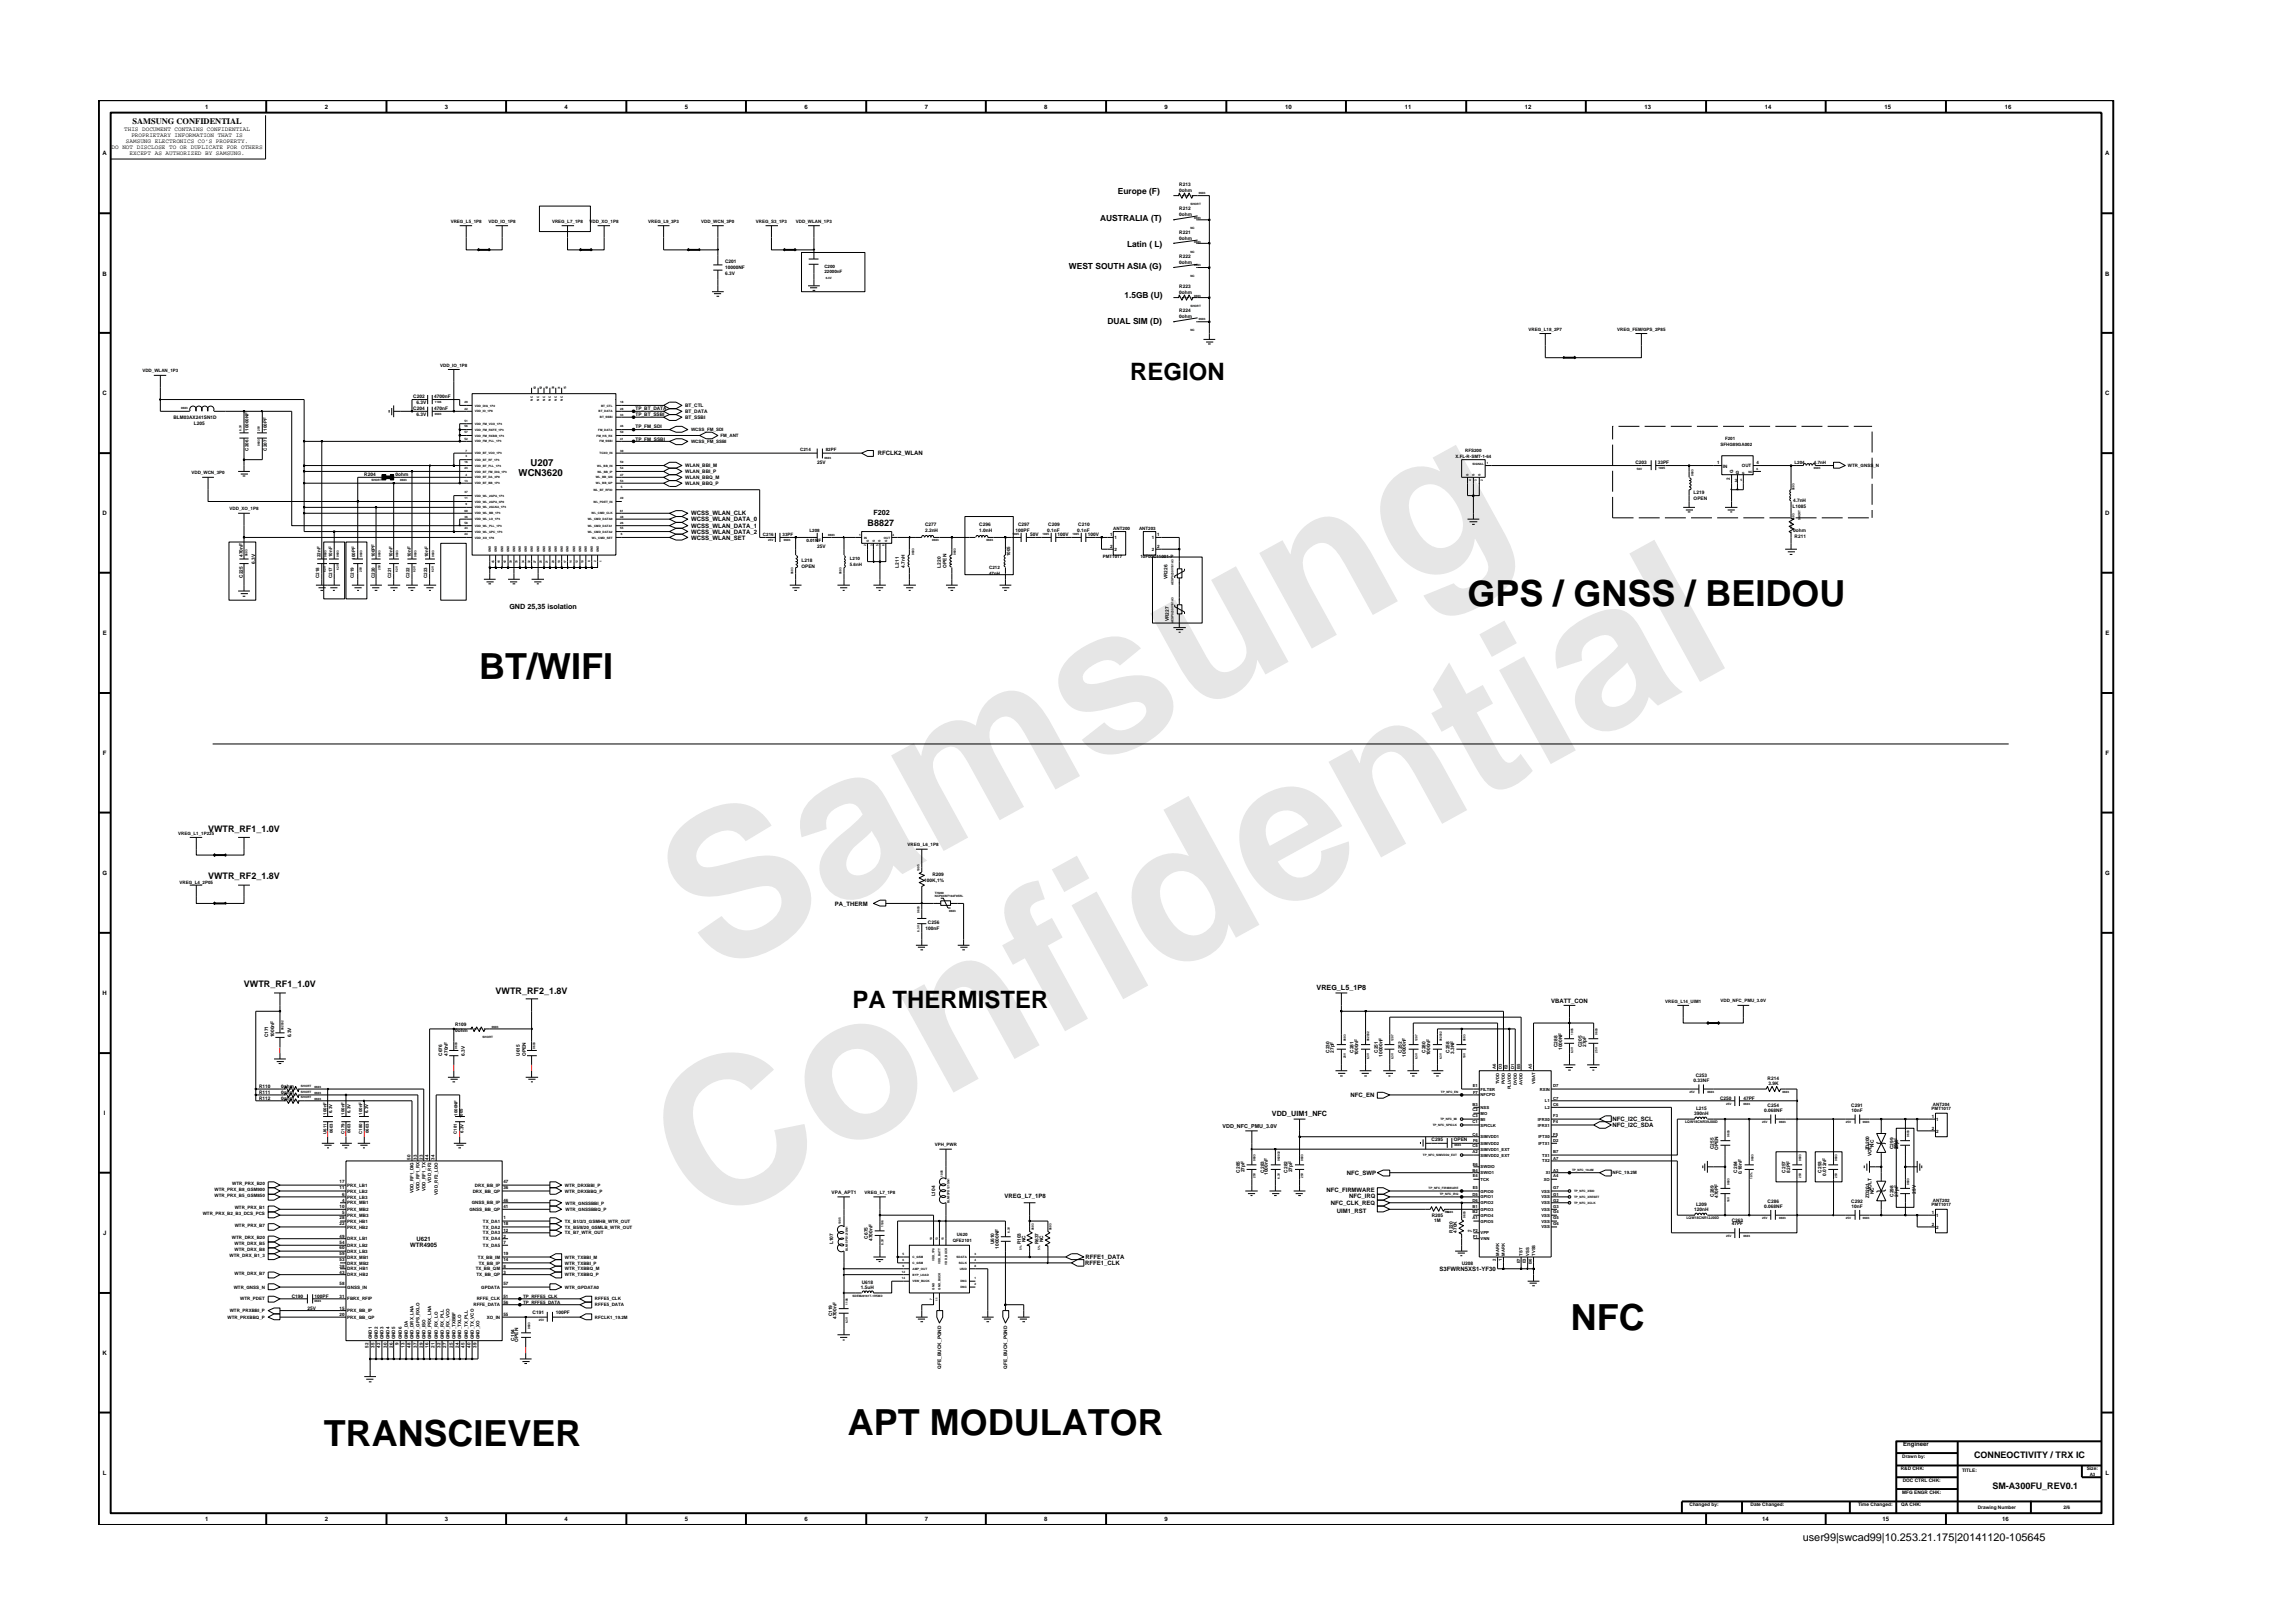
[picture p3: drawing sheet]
<svg xmlns="http://www.w3.org/2000/svg" width="297mm" height="210mm" viewBox="0 0 297 210" stroke-linecap="round" stroke-linejoin="round" font-family="sans-serif">
<defs><g id="words">
<g font-size="26.5" fill="#e6e6e6">
<text x="92.4" y="126.7" transform="rotate(-29 92.4 126.7)">Samsung</text>
<text x="91.1" y="159.4" transform="rotate(-29 91.1 159.4)">Confidential</text>
</g>
<g font-size="4.7">
<text x="190.1" y="78.5">GPS / GNSS / BEIDOU</text>
<text x="62.1" y="87.9">BT/WIFI</text>
<text x="203.5" y="172.3">NFC</text>
<text x="109.8" y="186">APT MODULATOR</text>
<text x="41.9" y="187.3">TRANSCIEVER</text>
</g>
<g font-size="3.1">
<text x="146.4" y="49.2">REGION</text>
<text x="110.4" y="130.6">PA THERMISTER</text>
</g>
<text font-size="1.4" x="233.5" y="199.7">user99|swcad99|10.253.21.175|20141120-105645</text>
<g font-size="1.2">
<text x="67.2" y="61.7">WCN3620</text>
<text x="68.7" y="60.3">U207</text>
<text x="112.4" y="68.1">B8827</text>
<text x="26.9" y="107.7">VWTR_RF1_1.0V</text>
<text x="26.9" y="113.9">VWTR_RF2_1.8V</text>
<text x="31.6" y="127.9">VWTR_RF1_1.0V</text>
<text x="64.2" y="128.7">VWTR_RF2_1.8V</text>
<text x="255.7" y="188.8">CONNEOCTIVITY / TRX IC</text>
<text x="258.1" y="192.9">SM-A300FU_REV0.1</text>
</g>
<g font-size="1.1">
<text x="17.2" y="16.1">SAMSUNG CONFIDENTIAL</text>
<text x="142.5" y="28.6">AUSTRALIA (T)</text>
<text x="144.8" y="25.2">Europe (F)</text>
<text x="138.5" y="34.8">WEST SOUTH ASIA (G)</text>
<text x="146" y="31.9">Latin ( L)</text>
<text x="145.7" y="38.6">1.5GB (U)</text>
<text x="143.5" y="42">DUAL SIM (D)</text>
</g>
<g font-size=".9">
<text x="113.1" y="66.7">F202</text>
<text x="66" y="78.9">GND 25,35 isolation</text>
<text x="170.6" y="128.2">VREG_L5_1P8</text>
<text x="164.8" y="144.6">VDD_UIM1_NFC</text>
</g>
<g font-size=".8">
<text x="16.1" y="17">THIS DOCUMENT CONTAINS CONFIDENTIAL</text>
<text x="17" y="17.8">PROPRIETARY INFORMATION THAT IS</text>
<text x="26.6" y="14.1">1</text>
<text x="42.1" y="14.1">2</text>
<text x="57.6" y="14.1">3</text>
<text x="73.1" y="14.1">4</text>
<text x="88.7" y="14.1">5</text>
<text x="104.2" y="14.1">6</text>
<text x="119.8" y="14.1">7</text>
<text x="135.3" y="14.1">8</text>
<text x="150.9" y="14.1">9</text>
<text x="166.5" y="14.1">10</text>
<text x="182" y="14.1">11</text>
<text x="197.5" y="14.1">12</text>
<text x="213" y="14.1">13</text>
<text x="228.6" y="14.1">14</text>
<text x="244.1" y="14.1">15</text>
<text x="259.7" y="14.1">16</text>
<text x="13.3" y="20.1">A</text>
<text x="14.5" y="19.3">DO NOT DISCLOSE TO OR DUPLICATE FOR OTHERS</text>
<text x="16.3" y="18.5">SAMSUNG ELECTRONICS CO’S PROPERTY.</text>
<text x="16.8" y="20.1">EXCEPT AS AUTHORIZED BY SAMSUNG.</text>
<text x="272.7" y="20.1">A</text>
<text x="13.3" y="35.7">B</text>
<text x="272.7" y="35.7">B</text>
<text x="13.3" y="51.2">C</text>
<text x="272.7" y="51.2">C</text>
<text x="113.7" y="59">RFCLK2_WLAN</text>
<text x="13.3" y="66.8">D</text>
<text x="89.5" y="67.5">WCSS_WLAN_DATA_0</text>
<text x="89.5" y="68.4">WCSS_WLAN_DATA_1</text>
<text x="89.5" y="69.1">WCSS_WLAN_DATA_2</text>
<text x="89.5" y="66.8">WCSS_WLAN_CLK</text>
<text x="89.5" y="69.9">WCSS_WLAN_SET</text>
<text x="272.7" y="66.8">D</text>
<text x="13.3" y="82.3">E</text>
<text x="272.7" y="82.3">E</text>
<text x="13.3" y="97.8">F</text>
<text x="272.8" y="97.8">F</text>
<text x="13.3" y="113.3">G</text>
<text x="272.7" y="113.3">G</text>
<text x="108.1" y="117.3">PA_THERM</text>
<text x="13.3" y="128.9">H</text>
<text x="200.9" y="129.9">VBATT_CON</text>
<text x="174.9" y="142.1">NFC_EN</text>
<text x="13.5" y="144.4">I</text>
<text x="208.9" y="146">NFC_I2C_SDA</text>
<text x="208.9" y="145.3">NFC_I2C_SCL</text>
<text x="130.1" y="155.2">VREG_L7_1P8</text>
<text x="171.8" y="154.4">NFC_FIRMWARE</text>
<text x="174.5" y="152.2">NFC_SWP</text>
<text x="174.8" y="155.2">NFC_IRQ</text>
<text x="13.4" y="160">J</text>
<text x="53.1" y="161.6">WTR4905</text>
<text x="54" y="160.8">U621</text>
<text x="172.4" y="156.1">NFC_CLK_REQ</text>
<text x="173.2" y="157.1">UIM1_RST</text>
<text x="140.6" y="163.9">RFFE1_CLK</text>
<text x="140.6" y="163.1">RFFE1_DATA</text>
<text x="186.5" y="164.6">S3FWRN5XS1-YF30</text>
<text x="13.3" y="175.5">K</text>
<text x="13.3" y="191.1">L</text>
<text x="246.5" y="187.3">Engineer</text>
<text x="272.8" y="191.1">L</text>
<text x="26.6" y="197.1">1</text>
<text x="42.1" y="197.1">2</text>
<text x="57.6" y="197.1">3</text>
<text x="73.1" y="197.1">4</text>
<text x="88.7" y="197.1">5</text>
<text x="104.2" y="197.1">6</text>
<text x="119.8" y="197.1">7</text>
<text x="135.3" y="197.1">8</text>
<text x="150.9" y="197.1">9</text>
<text x="228.3" y="197.1">14</text>
<text x="243.9" y="197.1">15</text>
<text x="259.4" y="197.1">16</text>
</g>
<text font-size=".7" x="158.4" y="146.2">VDD_NFC_PMU_3.0V</text>
<g font-size=".6">
<text x="58.4" y="28.9">VREG_L5_1P8</text>
<text x="63.3" y="28.9">VDD_IO_1P8</text>
<text x="71.5" y="28.9">VREG_L7_1P8</text>
<text x="76.4" y="28.9">VDD_XO_1P8</text>
<text x="84" y="28.9">VREG_L9_3P3</text>
<text x="90.8" y="28.9">VDD_WCN_3P0</text>
<text x="97.9" y="28.9">VREG_S3_1P3</text>
<text x="103.1" y="28.9">VDD_WLAN_1P3</text>
<text x="152.8" y="24.1">R213</text>
<text x="152.8" y="24.8">0ohm</text>
<text x="152.8" y="28">0ohm</text>
<text x="152.8" y="27.2">R212</text>
<text x="93.9" y="34.1">C201</text>
<text x="93.9" y="34.8">10000NF</text>
<text x="93.9" y="35.6">6.3V</text>
<text x="106.8" y="34.7">C200</text>
<text x="106.8" y="35.4">22000nF</text>
<text x="152.8" y="31.1">0ohm</text>
<text x="152.8" y="30.3">R221</text>
<text x="152.8" y="34.2">0ohm</text>
<text x="152.8" y="33.4">R222</text>
<text x="152.8" y="38">0ohm</text>
<text x="152.8" y="37.3">R223</text>
<text x="152.8" y="40.4">R224</text>
<text x="152.8" y="41.2">0ohm</text>
<text x="57" y="47.5">VDD_IO_1P8</text>
<text x="198" y="42.8">VREG_L18_2P7</text>
<text x="209.5" y="42.9">VREG_FEM/GPS_2P85</text>
<text x="18.4" y="48.2">VDD_WLAN_1P3</text>
<text x="53.5" y="51.6">C202</text>
<text x="53.5" y="53.1">C204</text>
<text x="54" y="52.4">6.3V</text>
<text x="54" y="53.9">6.3V</text>
<text x="56.2" y="51.6">4700nF</text>
<text x="56.2" y="53.1">470nF</text>
<text x="82.3" y="53.2">TP_BT_DATA</text>
<text x="82.3" y="53.9">TP_BT_SSBI</text>
<text x="88.8" y="53.5">BT_DATA</text>
<text x="88.8" y="52.7">BT_CTL</text>
<text x="22.5" y="54.3">BLM03AX241SN1D</text>
<text x="25.1" y="55.1">L205</text>
<text x="32.2" y="58.4" transform="rotate(-90 32.2 58.4)">C206</text>
<text x="32.2" y="55.8" transform="rotate(-90 32.2 55.8)">10000NF</text>
<text x="34.6" y="58.4" transform="rotate(-90 34.6 58.4)">C207</text>
<text x="34.6" y="55.8" transform="rotate(-90 34.6 55.8)">100PF</text>
<text x="82.3" y="55.5">TP_FM_SDI</text>
<text x="82.3" y="57.1">TP_FM_SSBI</text>
<text x="88.8" y="54.3">BT_SSBI</text>
<text x="89.5" y="55.9">WCSS_FM_SDI</text>
<text x="89.5" y="57.4">WCSS_FM_SSBI</text>
<text x="93.3" y="56.6">FM_ANT</text>
<text x="103.7" y="58.4">C214</text>
<text x="107" y="58.4">82PF</text>
<text x="188.5" y="59.3">X.FL-R-SMT-1-64</text>
<text x="189.8" y="58.5">RFS200</text>
<text x="222.9" y="57.8">SFHG89GA002</text>
<text x="223.5" y="57.1">F201</text>
<text x="24.8" y="61.5">VDD_WCN_3P0</text>
<text x="47.2" y="61.7">R204</text>
<text x="51.3" y="61.7">0ohm</text>
<text x="88.8" y="60.5">WLAN_BBI_M</text>
<text x="88.8" y="61.3">WLAN_BBI_P</text>
<text x="88.8" y="62.1">WLAN_BBQ_M</text>
<text x="88.8" y="62.8">WLAN_BBQ_P</text>
<text x="105.9" y="60.1">25V</text>
<text x="211.9" y="60.1">C203</text>
<text x="214.7" y="60.1">33PF</text>
<text x="219.4" y="64.8">OPEN</text>
<text x="219.4" y="64">L219</text>
<text x="222.4" y="60.1">1</text>
<text x="223.2" y="60.6">IN</text>
<text x="224.1" y="62.2" transform="rotate(-90 224.1 62.2)">2</text>
<text x="224.5" y="61.2" transform="rotate(-90 224.5 61.2)">G</text>
<text x="224.7" y="62.4">3</text>
<text x="225.6" y="60.5">OUT</text>
<text x="227.5" y="60.1">4</text>
<text x="232.2" y="65.8">L1085</text>
<text x="232.3" y="65">4.7nH</text>
<text x="232.5" y="60.1">L204</text>
<text x="235" y="60.1">4.7nH</text>
<text x="239.4" y="60.5">WTR_GNSS_N</text>
<text x="29.7" y="66.1">VDD_XO_1P8</text>
<text x="98.8" y="69.5">C216</text>
<text x="101.4" y="69.5">33PF</text>
<text x="104.5" y="70.2">0.01NF</text>
<text x="104.9" y="68.9">L208</text>
<text x="105.9" y="71">25V</text>
<text x="119.8" y="68.9">2.2nH</text>
<text x="119.8" y="68.1">C277</text>
<text x="126.9" y="68.1">C296</text>
<text x="126.9" y="68.9">1.0nH</text>
<text x="131.5" y="68.9">100PF</text>
<text x="131.9" y="68.1">C297</text>
<text x="133.5" y="69.5">50V</text>
<text x="135.7" y="68.9">0.1nF</text>
<text x="135.8" y="68.1">C209</text>
<text x="137" y="69.5">100V</text>
<text x="139.5" y="68.9">0.1nF</text>
<text x="139.7" y="68.1">C210</text>
<text x="140.9" y="69.5">100V</text>
<text x="143.8" y="69.5">1</text>
<text x="143.8" y="71">2</text>
<text x="144.2" y="68.7">ANT200</text>
<text x="144.4" y="69.8">1</text>
<text x="144.4" y="71.4">2</text>
<text x="147.6" y="68.7">ANT203</text>
<text x="149.2" y="69.8">1</text>
<text x="149.2" y="71.4">2</text>
<text x="149.9" y="69.5">1</text>
<text x="149.9" y="71">2</text>
<text x="232.3" y="68.9">0ohm</text>
<text x="232.5" y="69.7">R211</text>
<text x="31.4" y="72.2" transform="rotate(-90 31.4 72.2)">470nF</text>
<text x="31.4" y="74.9" transform="rotate(-90 31.4 74.9)">C225</text>
<text x="33" y="73" transform="rotate(-90 33 73)">6.3V</text>
<text x="41.3" y="74.9" transform="rotate(-90 41.3 74.9)">C218</text>
<text x="41.5" y="72.2" transform="rotate(-90 41.5 72.2)">22nF</text>
<text x="43" y="74.9" transform="rotate(-90 43 74.9)">C217</text>
<text x="43" y="72.2" transform="rotate(-90 43 72.2)">10nF</text>
<text x="45.8" y="74.9" transform="rotate(-90 45.8 74.9)">C219</text>
<text x="46" y="72.5" transform="rotate(-90 46 72.5)">100PF</text>
<text x="48.5" y="74.9" transform="rotate(-90 48.5 74.9)">C220</text>
<text x="48.5" y="72.2" transform="rotate(-90 48.5 72.2)">100PF</text>
<text x="50.7" y="74.9" transform="rotate(-90 50.7 74.9)">C221</text>
<text x="50.8" y="72.2" transform="rotate(-90 50.8 72.2)">10nF</text>
<text x="53" y="74.9" transform="rotate(-90 53 74.9)">C222</text>
<text x="53.2" y="72.2" transform="rotate(-90 53.2 72.2)">10nF</text>
<text x="55.3" y="74.9" transform="rotate(-90 55.3 74.9)">C223</text>
<text x="55.5" y="72.2" transform="rotate(-90 55.5 72.2)">10nF</text>
<text x="103.8" y="73.5">OPEN</text>
<text x="103.8" y="72.8">L218</text>
<text x="110.1" y="72.5">L210</text>
<text x="110.1" y="73.3">5.6nH</text>
<text x="116.4" y="73.5" transform="rotate(-90 116.4 73.5)">L211</text>
<text x="117.2" y="73.5" transform="rotate(-90 117.2 73.5)">4.7nH</text>
<text x="121.9" y="73.5" transform="rotate(-90 121.9 73.5)">L220</text>
<text x="122.6" y="73.5" transform="rotate(-90 122.6 73.5)">OPEN</text>
<text x="128.1" y="73.7">C212</text>
<text x="128.1" y="74.5">47nH</text>
<text x="130.8" y="72.1" transform="rotate(-90 130.8 72.1)">1005</text>
<text x="142.9" y="72.3">PMT1017</text>
<text x="147.7" y="72.3">10F00C11001-P</text>
<text x="151.2" y="75" transform="rotate(-90 151.2 75)">VR226</text>
<text x="151.4" y="80.5" transform="rotate(-90 151.4 80.5)">VR227</text>
<text x="23.1" y="108.2">VREG_L1_1P225</text>
<text x="117.6" y="109.6">VREG_L6_1P8</text>
<text x="120.8" y="113.5">R209</text>
<text x="23.3" y="114.5">VREG_L4_2P05</text>
<text x="119.7" y="114.2">100K,1%</text>
<text x="120.2" y="119.7">C256</text>
<text x="119.9" y="120.5">100nF</text>
<text x="215.7" y="129.9">VREG_L14_UIM1</text>
<text x="222.9" y="129.9">VDD_NFC_PMU_3.0V</text>
<text x="34.7" y="134.4" transform="rotate(-90 34.7 134.4)">C171</text>
<text x="35.5" y="134.4" transform="rotate(-90 35.5 134.4)">1000nF</text>
<text x="37.7" y="134.4" transform="rotate(-90 37.7 134.4)">6.3V</text>
<text x="57.3" y="136.8" transform="rotate(-90 57.3 136.8)">C676</text>
<text x="58" y="136.8" transform="rotate(-90 58 136.8)">470nF</text>
<text x="59" y="133">R109</text>
<text x="59" y="133.7">0ohm</text>
<text x="60.2" y="136.8" transform="rotate(-90 60.2 136.8)">6.3V</text>
<text x="67.3" y="136.8" transform="rotate(-90 67.3 136.8)">U615</text>
<text x="68.1" y="136.8" transform="rotate(-90 68.1 136.8)">OPEN</text>
<text x="172.2" y="136.4" transform="rotate(-90 172.2 136.4)">C230</text>
<text x="172.8" y="136.4" transform="rotate(-90 172.8 136.4)">27pF</text>
<text x="175.3" y="136.4" transform="rotate(-90 175.3 136.4)">C281</text>
<text x="175.9" y="136.7" transform="rotate(-90 175.9 136.7)">1000nF</text>
<text x="178.5" y="136.4" transform="rotate(-90 178.5 136.4)">C251</text>
<text x="179.1" y="136.9" transform="rotate(-90 179.1 136.9)">10000nF</text>
<text x="181.6" y="136.4" transform="rotate(-90 181.6 136.4)">C252</text>
<text x="182.1" y="136.9" transform="rotate(-90 182.1 136.9)">10000nF</text>
<text x="184.7" y="136.4" transform="rotate(-90 184.7 136.4)">C280</text>
<text x="185.3" y="136.7" transform="rotate(-90 185.3 136.7)">1000nF</text>
<text x="187.8" y="136.4" transform="rotate(-90 187.8 136.4)">C258</text>
<text x="188.4" y="136.5" transform="rotate(-90 188.4 136.5)">3.3NF</text>
<text x="201.8" y="135.6" transform="rotate(-90 201.8 135.6)">C288</text>
<text x="202.4" y="136" transform="rotate(-90 202.4 136)">1000NF</text>
<text x="204.9" y="135.6" transform="rotate(-90 204.9 135.6)">C205</text>
<text x="205.5" y="135.6" transform="rotate(-90 205.5 135.6)">27pF</text>
<text x="33.6" y="142.4">R112</text>
<text x="33.6" y="140.9">R110</text>
<text x="33.6" y="141.7">R111</text>
<text x="36.4" y="142.4">0ohm</text>
<text x="36.4" y="140.9">0ohm</text>
<text x="36.4" y="141.7">0ohm</text>
<text x="219.4" y="140.1">0.33NF</text>
<text x="219.7" y="139.5">C253</text>
<text x="219.7" y="143.8">L215</text>
<text x="222.8" y="142.5">C250</text>
<text x="225.8" y="142.5">47PF</text>
<text x="229" y="140">R214</text>
<text x="229" y="143.4">C254</text>
<text x="229.1" y="140.5">3.9K</text>
<text x="239.8" y="143.4">C291</text>
<text x="250.2" y="143.8">PMT1017</text>
<text x="250.4" y="143.2">ANT204</text>
<text x="42.3" y="146.9" transform="rotate(-90 42.3 146.9)">U611</text>
<text x="42.3" y="144.4" transform="rotate(-90 42.3 144.4)">100nF</text>
<text x="43" y="144.2" transform="rotate(-90 43 144.2)">6.3V</text>
<text x="43.1" y="146.8" transform="rotate(-90 43.1 146.8)">0603</text>
<text x="44.6" y="146.9" transform="rotate(-90 44.6 146.9)">C179</text>
<text x="44.6" y="144.4" transform="rotate(-90 44.6 144.4)">100nF</text>
<text x="45.4" y="146.8" transform="rotate(-90 45.4 146.8)">0603</text>
<text x="45.4" y="144.2" transform="rotate(-90 45.4 144.2)">6.3V</text>
<text x="46.9" y="146.9" transform="rotate(-90 46.9 146.9)">C180</text>
<text x="46.9" y="144.4" transform="rotate(-90 46.9 144.4)">100nF</text>
<text x="47.7" y="144.2" transform="rotate(-90 47.7 144.2)">6.3V</text>
<text x="47.8" y="146.8" transform="rotate(-90 47.8 146.8)">0603</text>
<text x="59.2" y="146.9" transform="rotate(-90 59.2 146.9)">C181</text>
<text x="59.3" y="144.5" transform="rotate(-90 59.3 144.5)">1000NF</text>
<text x="60" y="144.9" transform="rotate(-90 60 144.9)">1005</text>
<text x="60" y="146.7" transform="rotate(-90 60 146.7)">6.3V</text>
<text x="121.1" y="148.5">VPH_PWR</text>
<text x="185.4" y="147.9">C295</text>
<text x="188.3" y="147.9">OPEN</text>
<text x="219.5" y="144.4">390nH</text>
<text x="222" y="148.9" transform="rotate(-90 222 148.9)">C255</text>
<text x="222.6" y="149" transform="rotate(-90 222.6 149)">OPEN</text>
<text x="228.5" y="144">0.068NF</text>
<text x="239.8" y="144">10nF</text>
<text x="242.1" y="149" transform="rotate(-90 242.1 149)">ZD200</text>
<text x="242.5" y="149.8" transform="rotate(-90 242.5 149.8)">VOLT</text>
<text x="242.7" y="148.6" transform="rotate(-90 242.7 148.6)">NC</text>
<text x="245.3" y="148.9" transform="rotate(-90 245.3 148.9)">C299</text>
<text x="245.8" y="148.9" transform="rotate(-90 245.8 148.9)">25V</text>
<text x="245.9" y="148.5" transform="rotate(-90 245.9 148.5)">7pF</text>
<text x="250.2" y="144.8">1</text>
<text x="250.2" y="146.3">2</text>
<text x="250.8" y="145.2">1</text>
<text x="250.8" y="146.7">2</text>
<text x="27.8" y="154.3">WTR_PRX_B8_GSM900</text>
<text x="27.8" y="155.1">WTR_PRX_B5_GSM850</text>
<text x="30.1" y="153.6">WTR_PRX_B20</text>
<text x="44" y="154.1">11</text>
<text x="44" y="153.3">17</text>
<text x="44.3" y="154.9">6</text>
<text x="44.3" y="155.7">4</text>
<text x="45" y="155.3">PRX_LB3</text>
<text x="45" y="154.5">PRX_LB2</text>
<text x="45" y="153.7">PRX_LB1</text>
<text x="53.2" y="150.2" transform="rotate(-90 53.2 150.2)">50</text>
<text x="53.6" y="154.6" transform="rotate(-90 53.6 154.6)">VDD_RF1_DIG</text>
<text x="54" y="150.2" transform="rotate(-90 54 150.2)">33</text>
<text x="54.3" y="154.4" transform="rotate(-90 54.3 154.4)">VDD_RF1_RX</text>
<text x="54.8" y="150.2" transform="rotate(-90 54.8 150.2)">23</text>
<text x="55.1" y="154.3" transform="rotate(-90 55.1 154.3)">VDD_RF1_TX</text>
<text x="55.5" y="150.2" transform="rotate(-90 55.5 150.2)">44</text>
<text x="55.9" y="153.2" transform="rotate(-90 55.9 153.2)">VDD_RF2</text>
<text x="56.3" y="150.2" transform="rotate(-90 56.3 150.2)">34</text>
<text x="56.7" y="154.8" transform="rotate(-90 56.7 154.8)">VDD_RF2_LDO</text>
<text x="61.2" y="154.5">DRX_BB_QP</text>
<text x="61.5" y="153.7">DRX_BB_IP</text>
<text x="65.2" y="155.7">46</text>
<text x="65.2" y="154.1">36</text>
<text x="65.2" y="153.3">47</text>
<text x="73.2" y="153.7">WTR_DRXBBI_P</text>
<text x="73.2" y="154.5">WTR_DRXBBQ_P</text>
<text x="107.7" y="154.7">VPA_APT1</text>
<text x="112" y="154.7">VREG_L7_1P8</text>
<text x="121.2" y="155" transform="rotate(-90 121.2 155)">L104</text>
<text x="160.6" y="151.9" transform="rotate(-90 160.6 151.9)">C285</text>
<text x="161.2" y="151.9" transform="rotate(-90 161.2 151.9)">27pF</text>
<text x="163.7" y="151.9" transform="rotate(-90 163.7 151.9)">C283</text>
<text x="164.3" y="152.2" transform="rotate(-90 164.3 152.2)">1000nF</text>
<text x="166.8" y="151.9" transform="rotate(-90 166.8 151.9)">C282</text>
<text x="167.4" y="151.9" transform="rotate(-90 167.4 151.9)">27pF</text>
<text x="208.9" y="152.1">NFC_19.2M</text>
<text x="222" y="155" transform="rotate(-90 222 155)">C289</text>
<text x="222.6" y="155.2" transform="rotate(-90 222.6 155.2)">470PF</text>
<text x="225" y="151.9" transform="rotate(-90 225 151.9)">C284</text>
<text x="225.6" y="152.1" transform="rotate(-90 225.6 152.1)">0.18nF</text>
<text x="229" y="155.9">C286</text>
<text x="231.3" y="151.9" transform="rotate(-90 231.3 151.9)">C257</text>
<text x="231.9" y="151.9" transform="rotate(-90 231.9 151.9)">82PF</text>
<text x="236" y="151.9" transform="rotate(-90 236 151.9)">C293</text>
<text x="236.6" y="152.3" transform="rotate(-90 236.6 152.3)">0.012nF</text>
<text x="239.8" y="155.9">C292</text>
<text x="242.1" y="155.2" transform="rotate(-90 242.1 155.2)">ZD201</text>
<text x="242.5" y="154.3" transform="rotate(-90 242.5 154.3)">VOLT</text>
<text x="242.7" y="154.7" transform="rotate(-90 242.7 154.7)">NC</text>
<text x="245.3" y="155" transform="rotate(-90 245.3 155)">C298</text>
<text x="245.9" y="155" transform="rotate(-90 245.9 155)">27pF</text>
<text x="248.2" y="154.6" transform="rotate(-90 248.2 154.6)">25V</text>
<text x="250.4" y="155.7">ANT202</text>
<text x="26.3" y="157.4">WTR_PRX_B2_B3_DCS_PCS</text>
<text x="30" y="160.5">WTR_DRX_B20</text>
<text x="30.4" y="161.3">WTR_DRX_B5</text>
<text x="30.4" y="159">WTR_PRX_B7</text>
<text x="30.4" y="156.6">WTR_PRX_B1</text>
<text x="44" y="161.1">54</text>
<text x="44" y="161.9">60</text>
<text x="44" y="156.5">10</text>
<text x="44" y="160.3">49</text>
<text x="44" y="158">28</text>
<text x="44" y="158.7">22</text>
<text x="44.3" y="157.2">5</text>
<text x="45" y="160.7">DRX_LB1</text>
<text x="45" y="157.6">PRX_MB3</text>
<text x="45" y="161.5">DRX_LB2</text>
<text x="45" y="156">PRX_MB1</text>
<text x="45" y="158.4">PRX_HB1</text>
<text x="45" y="159.2">PRX_HB2</text>
<text x="45" y="156.9">PRX_MB2</text>
<text x="60.8" y="156.9">GNSS_BB_QP</text>
<text x="61.1" y="156">GNSS_BB_IP</text>
<text x="62.6" y="161.5">TX_DA5</text>
<text x="62.6" y="159.9">TX_DA3</text>
<text x="62.6" y="160.7">TX_DA4</text>
<text x="62.6" y="159.2">TX_DA2</text>
<text x="62.6" y="158.4">TX_DA1</text>
<text x="65.2" y="159.6">12</text>
<text x="65.2" y="161.1">7</text>
<text x="65.2" y="158.7">18</text>
<text x="65.2" y="160.3">2</text>
<text x="65.2" y="158">1</text>
<text x="65.2" y="156.5">41</text>
<text x="73.2" y="159.2">TX_B5/8/20_GSMLB_WTR_OUT</text>
<text x="73.2" y="158.4">TX_B1/2/3_GSMHB_WTR_OUT</text>
<text x="73.2" y="159.9">TX_B7_WTR_OUT</text>
<text x="73.3" y="156.1">WTR_GNSSBBI_P</text>
<text x="73.3" y="156.9">WTR_GNSSBBQ_P</text>
<text x="108" y="161.2" transform="rotate(-90 108 161.2)">L107</text>
<text x="112.4" y="160.5" transform="rotate(-90 112.4 160.5)">C675</text>
<text x="113" y="160.8" transform="rotate(-90 113 160.8)">4700nF</text>
<text x="123.4" y="160.9">QFE2101</text>
<text x="124" y="160.2">U620</text>
<text x="128.8" y="161.2" transform="rotate(-90 128.8 161.2)">U610</text>
<text x="129.4" y="161.7" transform="rotate(-90 129.4 161.7)">10000NF</text>
<text x="132.3" y="161.2" transform="rotate(-90 132.3 161.2)">R103</text>
<text x="132.8" y="160.9" transform="rotate(-90 132.8 160.9)">NC</text>
<text x="134.5" y="161.2" transform="rotate(-90 134.5 161.2)">R637</text>
<text x="135.1" y="160.9" transform="rotate(-90 135.1 160.9)">NC</text>
<text x="185.5" y="157.7">R205</text>
<text x="185.8" y="158.2">1M</text>
<text x="188.2" y="159.7" transform="rotate(-90 188.2 159.7)">R220</text>
<text x="188.7" y="159.7" transform="rotate(-90 188.7 159.7)">470K</text>
<text x="219.5" y="156.9">120nH</text>
<text x="219.7" y="156.3">L209</text>
<text x="224.3" y="158.8">47PF</text>
<text x="224.3" y="158.2">C263</text>
<text x="228.5" y="156.5">0.068NF</text>
<text x="239.8" y="156.5">10nF</text>
<text x="250.2" y="156.3">PMT1017</text>
<text x="250.2" y="157.3">1</text>
<text x="250.2" y="158.8">2</text>
<text x="250.8" y="157.6">1</text>
<text x="250.8" y="159.2">2</text>
<text x="29.7" y="162.9">WTR_DRX_B1_3</text>
<text x="30.3" y="166.9">WTR_GNSS_N</text>
<text x="30.4" y="165.2">WTR_DRX_B7</text>
<text x="30.4" y="162">WTR_DRX_B8</text>
<text x="44" y="166.5">58</text>
<text x="44" y="162.6">59</text>
<text x="44" y="163.4">53</text>
<text x="44" y="165">43</text>
<text x="44" y="164.2">38</text>
<text x="45" y="166.9">GNSS_IN</text>
<text x="45" y="163.1">DRX_MB1</text>
<text x="45" y="162.3">DRX_LB3</text>
<text x="45" y="163.8">DRX_MB2</text>
<text x="45" y="165.3">DRX_HB2</text>
<text x="45" y="164.6">DRX_HB1</text>
<text x="61.6" y="164.6">TX_BB_QM</text>
<text x="61.7" y="165.3">TX_BB_QP</text>
<text x="61.9" y="163.1">TX_BB_IM</text>
<text x="62" y="163.8">TX_BB_IP</text>
<text x="62.3" y="166.9">GPDATA</text>
<text x="65.2" y="163.4">14</text>
<text x="65.2" y="166.5">57</text>
<text x="65.2" y="164.2">8</text>
<text x="65.2" y="162.6">19</text>
<text x="65.2" y="165">3</text>
<text x="73.2" y="163.1">WTR_TXBBI_M</text>
<text x="73.2" y="163.8">WTR_TXBBI_P</text>
<text x="73.2" y="164.6">WTR_TXBBQ_M</text>
<text x="73.2" y="165.3">WTR_TXBBQ_P</text>
<text x="73.2" y="166.9">WTR_GPDATA0</text>
<text x="111.5" y="167">1.5uH</text>
<text x="111.6" y="166.4">U618</text>
<text x="189.4" y="163.8">U208</text>
<text x="29.5" y="170.8">WTR_PRXBBQ_P</text>
<text x="29.8" y="170">WTR_PRXBBI_P</text>
<text x="31.1" y="168.5">WTR_PDET</text>
<text x="37.8" y="168.1">C190</text>
<text x="39.8" y="169.7">25V</text>
<text x="40.8" y="168.1">100PF</text>
<text x="44" y="169.7">15</text>
<text x="44" y="170.4">20</text>
<text x="44" y="168.1">31</text>
<text x="45" y="170">PRX_BB_IP</text>
<text x="45" y="170.8">PRX_BB_QP</text>
<text x="45" y="168.5">FBRX_RFIP</text>
<text x="48.2" y="173.5" transform="rotate(-90 48.2 173.5)">GND1</text>
<text x="48.9" y="173.5" transform="rotate(-90 48.9 173.5)">GND2</text>
<text x="49.7" y="173.5" transform="rotate(-90 49.7 173.5)">GND3</text>
<text x="50.4" y="173.5" transform="rotate(-90 50.4 173.5)">GND4</text>
<text x="51.2" y="173.5" transform="rotate(-90 51.2 173.5)">GND5</text>
<text x="52.1" y="173.5" transform="rotate(-90 52.1 173.5)">GND6</text>
<text x="52.8" y="173.5" transform="rotate(-90 52.8 173.5)">GND_DA</text>
<text x="53.6" y="173.5" transform="rotate(-90 53.6 173.5)">GND_DRX_LNA</text>
<text x="54.3" y="173.5" transform="rotate(-90 54.3 173.5)">GND_GPS_RXLO</text>
<text x="55.1" y="173.5" transform="rotate(-90 55.1 173.5)">GND_ISO</text>
<text x="55.9" y="173.5" transform="rotate(-90 55.9 173.5)">GND_PRX_LNA</text>
<text x="56.7" y="173.5" transform="rotate(-90 56.7 173.5)">GND_RX_LO</text>
<text x="57.5" y="173.5" transform="rotate(-90 57.5 173.5)">GND_RX_PLL</text>
<text x="58.2" y="173.5" transform="rotate(-90 58.2 173.5)">GND_RX_VCO</text>
<text x="59" y="173.5" transform="rotate(-90 59 173.5)">GND_TXBBF</text>
<text x="59.8" y="173.5" transform="rotate(-90 59.8 173.5)">GND_TXLO</text>
<text x="60.6" y="173.5" transform="rotate(-90 60.6 173.5)">GND_TX_PLL</text>
<text x="61.3" y="169.2">RFFE_DATA</text>
<text x="61.4" y="173.5" transform="rotate(-90 61.4 173.5)">GND_TX_VCO</text>
<text x="61.8" y="168.5">RFFE_CLK</text>
<text x="62.1" y="173.5" transform="rotate(-90 62.1 173.5)">GND_XO</text>
<text x="63.1" y="170.8">XO_IN</text>
<text x="65.2" y="168.1">51</text>
<text x="65.2" y="170.4">55</text>
<text x="65.2" y="168.9">56</text>
<text x="66.6" y="173.7" transform="rotate(-90 66.6 173.7)">C194</text>
<text x="67.1" y="173.8" transform="rotate(-90 67.1 173.8)">OPEN</text>
<text x="67.8" y="168.1">TP_RFFE5_CLK</text>
<text x="67.8" y="168.9">TP_RFFE5_DATA</text>
<text x="69" y="170.3">C191</text>
<text x="72" y="170.3">100PF</text>
<text x="77.1" y="170.8">RFCLK1_19.2M</text>
<text x="77.1" y="169.2">RFFE5_DATA</text>
<text x="77.1" y="168.5">RFFE5_CLK</text>
<text x="107.8" y="170.5" transform="rotate(-90 107.8 170.5)">C119</text>
<text x="108.4" y="170.9" transform="rotate(-90 108.4 170.9)">4700nF</text>
<text x="47.7" y="174.6" transform="rotate(-90 47.7 174.6)">52</text>
<text x="48.5" y="174.6" transform="rotate(-90 48.5 174.6)">35</text>
<text x="49.3" y="174.6" transform="rotate(-90 49.3 174.6)">42</text>
<text x="50.1" y="174.6" transform="rotate(-90 50.1 174.6)">30</text>
<text x="50.9" y="174.6" transform="rotate(-90 50.9 174.6)">26</text>
<text x="51.6" y="174.3" transform="rotate(-90 51.6 174.3)">9</text>
<text x="52.4" y="174.6" transform="rotate(-90 52.4 174.6)">13</text>
<text x="53.2" y="174.6" transform="rotate(-90 53.2 174.6)">48</text>
<text x="54" y="174.6" transform="rotate(-90 54 174.6)">37</text>
<text x="54.8" y="174.6" transform="rotate(-90 54.8 174.6)">29</text>
<text x="55.5" y="174.6" transform="rotate(-90 55.5 174.6)">16</text>
<text x="56.3" y="174.6" transform="rotate(-90 56.3 174.6)">21</text>
<text x="57.1" y="174.6" transform="rotate(-90 57.1 174.6)">32</text>
<text x="57.8" y="174.6" transform="rotate(-90 57.8 174.6)">27</text>
<text x="58.7" y="174.6" transform="rotate(-90 58.7 174.6)">25</text>
<text x="59.4" y="174.6" transform="rotate(-90 59.4 174.6)">24</text>
<text x="60.2" y="174.6" transform="rotate(-90 60.2 174.6)">45</text>
<text x="60.9" y="174.6" transform="rotate(-90 60.9 174.6)">40</text>
<text x="61.7" y="174.6" transform="rotate(-90 61.7 174.6)">39</text>
<text x="121.9" y="177.3" transform="rotate(-90 121.9 177.3)">QFE_BUCK_PGND</text>
<text x="130.5" y="177.3" transform="rotate(-90 130.5 177.3)">QFE_BUCK_PGND</text>
<text x="246.2" y="190.4">R&amp;D CHK:</text>
<text x="246.4" y="188.9">Drawn by:</text>
<text x="254.2" y="190.7">TITLE:</text>
<text x="270.3" y="190.4">Size:</text>
<text x="270.7" y="191.2">A3</text>
<text x="218.9" y="195.1">Changed by:</text>
<text x="226.8" y="195.1">Date Changed:</text>
<text x="240.7" y="195.1">Time Changed:</text>
<text x="246.3" y="195.1">QA CHK:</text>
<text x="246.4" y="193.5">MFG ENGR CHK:</text>
<text x="246.5" y="192">DOC CTRL CHK:</text>
<text x="256.2" y="195.5">Drawing Number</text>
<text x="267.3" y="195.5">2/6</text>
</g>
<g font-size=".5">
<text x="190.8" y="143.2">B3</text>
<text x="190.8" y="144">C2</text>
<text x="190.8" y="140.9">E1</text>
<text x="190.8" y="141.7">F7</text>
<text x="191.8" y="141.3">FILTER</text>
<text x="191.8" y="142">NFCPD</text>
<text x="191.8" y="143.7">NSS</text>
<text x="193.8" y="138.5" transform="rotate(-90 193.8 138.5)">A6</text>
<text x="194.2" y="140.4" transform="rotate(-90 194.2 140.4)">TVDD</text>
<text x="194.5" y="138.5" transform="rotate(-90 194.5 138.5)">D3</text>
<text x="195" y="140.5" transform="rotate(-90 195 140.5)">PVDD</text>
<text x="195.3" y="138.5" transform="rotate(-90 195.3 138.5)">E2</text>
<text x="195.7" y="141.1" transform="rotate(-90 195.7 141.1)">PLLVDD</text>
<text x="196.1" y="138.5" transform="rotate(-90 196.1 138.5)">D1</text>
<text x="196.5" y="140.5" transform="rotate(-90 196.5 140.5)">DVDD</text>
<text x="196.9" y="138.5" transform="rotate(-90 196.9 138.5)">B5</text>
<text x="197.2" y="140.5" transform="rotate(-90 197.2 140.5)">AVDD</text>
<text x="198.4" y="138.5" transform="rotate(-90 198.4 138.5)">A5</text>
<text x="198.9" y="140.4" transform="rotate(-90 198.9 140.4)">VBAT</text>
<text x="199.5" y="141.3">RXIN</text>
<text x="200.1" y="143.7">L2</text>
<text x="200.1" y="142.8">L1</text>
<text x="201.2" y="140.9">D7</text>
<text x="201.2" y="143.2">C6</text>
<text x="201.2" y="142.5">C7</text>
<text x="190.8" y="149.4">A2</text>
<text x="190.8" y="145.5">C1</text>
<text x="190.8" y="144.8">C3</text>
<text x="190.8" y="147.1">C4</text>
<text x="190.8" y="148.6">C5</text>
<text x="190.8" y="147.9">F6</text>
<text x="191.8" y="148.3">SIMVDD2</text>
<text x="191.8" y="149.8">SIMVDD2_EXT</text>
<text x="191.8" y="145.9">SPICLK</text>
<text x="191.8" y="144.4">MO</text>
<text x="191.8" y="145.2">MI</text>
<text x="191.8" y="147.5">SIMVDD1</text>
<text x="191.8" y="149.1">SIMVDD1_EXT</text>
<text x="199.2" y="145.2">IFRX0</text>
<text x="199.2" y="145.9">IFRX1</text>
<text x="199.3" y="147.5">IFTX0</text>
<text x="199.3" y="148.3">IFTX1</text>
<text x="199.8" y="149.8">TX1</text>
<text x="201.2" y="144.8">F3</text>
<text x="201.2" y="145.5">F4</text>
<text x="201.2" y="147.1">F5</text>
<text x="201.2" y="149.4">B7</text>
<text x="201.2" y="147.9">D2</text>
<text x="218.3" y="145.5">LQW18CNR39J00D</text>
<text x="190.8" y="154.9">D5</text>
<text x="190.8" y="155.7">D6</text>
<text x="190.8" y="151.8">B4</text>
<text x="190.8" y="154.1">E5</text>
<text x="190.8" y="151">E6</text>
<text x="190.8" y="152.5">E4</text>
<text x="191.8" y="155.3">GPIO1</text>
<text x="191.8" y="154.5">GPIO0</text>
<text x="191.8" y="151.4">SWDIO</text>
<text x="191.8" y="152.1">SWIO1</text>
<text x="191.8" y="153">TCK</text>
<text x="199.7" y="155.3">VSS</text>
<text x="199.7" y="154.5">VSS</text>
<text x="199.8" y="150.6">TX2</text>
<text x="200" y="153">XO</text>
<text x="200.3" y="152.1">XI</text>
<text x="201.2" y="154.9">G1</text>
<text x="201.2" y="155.7">G2</text>
<text x="201.2" y="151.8">A3</text>
<text x="201.2" y="152.5">A4</text>
<text x="201.2" y="154.1">G7</text>
<text x="201.2" y="150.3">A7</text>
<text x="190.8" y="158">A1</text>
<text x="190.8" y="156.4">B1</text>
<text x="190.8" y="157.2">B2</text>
<text x="190.8" y="160.3">F1</text>
<text x="190.8" y="159.6">F2</text>
<text x="191.8" y="160.7">VNN</text>
<text x="191.8" y="159.9">VPP</text>
<text x="191.8" y="156">GPIO2</text>
<text x="191.8" y="158.4">GPIO5</text>
<text x="191.8" y="156.9">GPIO3</text>
<text x="191.8" y="157.6">GPIO4</text>
<text x="199.7" y="156">VSS</text>
<text x="199.7" y="156.9">VSS</text>
<text x="199.7" y="157.6">VSS</text>
<text x="199.7" y="158.4">VSS</text>
<text x="199.7" y="159.1">VSS</text>
<text x="201.2" y="156.4">G3</text>
<text x="201.2" y="157.2">G4</text>
<text x="201.2" y="158">G5</text>
<text x="201.2" y="158.7">G6</text>
<text x="218.5" y="157.9">LQW18CNR12J00D</text>
<text x="193.8" y="163.3" transform="rotate(-90 193.8 163.3)">2</text>
<text x="194.2" y="162.7" transform="rotate(-90 194.2 162.7)">MARK</text>
<text x="194.5" y="163.3" transform="rotate(-90 194.5 163.3)">1</text>
<text x="195" y="162.7" transform="rotate(-90 195 162.7)">MARK</text>
<text x="196.9" y="163.7" transform="rotate(-90 196.9 163.7)">E7</text>
<text x="197.2" y="162.7" transform="rotate(-90 197.2 162.7)">TST</text>
<text x="197.7" y="163.7" transform="rotate(-90 197.7 163.7)">E3</text>
<text x="198.1" y="162.7" transform="rotate(-90 198.1 162.7)">VSS</text>
<text x="198.4" y="163.7" transform="rotate(-90 198.4 163.7)">B6</text>
<text x="198.9" y="162.7" transform="rotate(-90 198.9 162.7)">TVSS</text>
</g>
<g font-size=".4">
<text x="154.2" y="26.6">SHORT</text>
<text x="154.2" y="29.7">NC</text>
<text x="154.7" y="28.3">0603</text>
<text x="155.3" y="25.1">0603</text>
<text x="154.2" y="32.7">NC</text>
<text x="154.2" y="35.9">NC</text>
<text x="154.7" y="31.5">0603</text>
<text x="154.7" y="34.5">0603</text>
<text x="107" y="36.2">6.3V</text>
<text x="154.2" y="39.8">SHORT</text>
<text x="154.7" y="38.4">0603</text>
<text x="155.3" y="41.5">0603</text>
<text x="154.2" y="42.9">NC</text>
<text x="23.5" y="53">0603</text>
<text x="56.3" y="52.2">1106</text>
<text x="56.3" y="53.7">0603</text>
<text x="60.2" y="52.2">29</text>
<text x="60.2" y="53.1">22</text>
<text x="61.5" y="52.7">VDD_DIG_1P2</text>
<text x="61.5" y="53.4">VDD_IO_1P8</text>
<text x="69" y="51.9" transform="rotate(-90 69 51.9)">NC</text>
<text x="69.4" y="50.5" transform="rotate(-90 69.4 50.5)">63</text>
<text x="69.9" y="51.9" transform="rotate(-90 69.9 51.9)">NC</text>
<text x="70.2" y="50.5" transform="rotate(-90 70.2 50.5)">62</text>
<text x="70.6" y="51.9" transform="rotate(-90 70.6 51.9)">NC</text>
<text x="71" y="50.5" transform="rotate(-90 71 50.5)">40</text>
<text x="71.4" y="51.9" transform="rotate(-90 71.4 51.9)">NC</text>
<text x="71.8" y="50.5" transform="rotate(-90 71.8 50.5)">38</text>
<text x="72.1" y="51.9" transform="rotate(-90 72.1 51.9)">NC</text>
<text x="72.6" y="50.5" transform="rotate(-90 72.6 50.5)">31</text>
<text x="72.9" y="51.9" transform="rotate(-90 72.9 51.9)">NC</text>
<text x="73.3" y="50.5" transform="rotate(-90 73.3 50.5)">15</text>
<text x="77.5" y="53.4">BT_DATA</text>
<text x="77.9" y="52.7">BT_CTL</text>
<text x="80.3" y="52.2">18</text>
<text x="80.3" y="53.1">28</text>
<text x="80.3" y="53.8">33</text>
<text x="31.3" y="55.8" transform="rotate(-90 31.3 55.8)">6.3V</text>
<text x="33.7" y="57.8" transform="rotate(-90 33.7 57.8)">0603</text>
<text x="33.7" y="55.8" transform="rotate(-90 33.7 55.8)">25V</text>
<text x="60.2" y="54.6">51</text>
<text x="60.2" y="57">52</text>
<text x="60.2" y="55.4">56</text>
<text x="60.2" y="56.1">57</text>
<text x="60.3" y="58.5">7</text>
<text x="60.3" y="59.3">3</text>
<text x="61.5" y="58.8">VDD_BT_VCO_1P3</text>
<text x="61.5" y="59.7">VDD_BT_RF_1P3</text>
<text x="61.5" y="55">VDD_FM_VCO_1P3</text>
<text x="61.5" y="57.3">VDD_FM_PLL_1P3</text>
<text x="61.5" y="55.8">VDD_FM_RXFE_1P3</text>
<text x="61.5" y="56.6">VDD_FM_RXBB_1P3</text>
<text x="77.3" y="56.6">FM_HS_RX</text>
<text x="77.5" y="55.8">FM_DATA</text>
<text x="77.7" y="58.8">TCXO_IN</text>
<text x="77.7" y="57.3">FM_SSBI</text>
<text x="77.7" y="54.2">BT_SSBI</text>
<text x="80.3" y="55.4">46</text>
<text x="80.3" y="58.5">30</text>
<text x="80.3" y="56.1">50</text>
<text x="80.3" y="57">41</text>
<text x="106.8" y="59.5">0603</text>
<text x="48.1" y="62.3">SHORT</text>
<text x="51.8" y="62.3">0603</text>
<text x="60.2" y="63.9">37</text>
<text x="60.2" y="60.8">23</text>
<text x="60.2" y="60">16</text>
<text x="60.2" y="64.7">11</text>
<text x="60.2" y="62.4">13</text>
<text x="60.3" y="65.4">9</text>
<text x="60.3" y="61.6">4</text>
<text x="61.5" y="64.3">VDD_WL_2GPA_1P3</text>
<text x="61.5" y="65.9">VDD_WL_2GLNA_1P3</text>
<text x="61.5" y="62">VDD_BT_DA_3P0</text>
<text x="61.5" y="61.2">VDD_BT_FM_DIG_1P3</text>
<text x="61.5" y="60.5">VDD_BT_PLL_1P3</text>
<text x="61.5" y="65.1">VDD_WL_2GPA_3P0</text>
<text x="61.5" y="62.7">VDD_BT_BB_1P3</text>
<text x="76.9" y="63.6">WL_BT_RFIO</text>
<text x="76.9" y="65.1">WL_PDET_IN</text>
<text x="77.2" y="62">WL_BB_QN</text>
<text x="77.2" y="62.7">WL_BB_QP</text>
<text x="77.4" y="60.5">WL_BB_IN</text>
<text x="77.4" y="61.2">WL_BB_IP</text>
<text x="80.3" y="61.6">47</text>
<text x="80.3" y="64.7">49</text>
<text x="80.3" y="62.4">53</text>
<text x="80.3" y="60.8">54</text>
<text x="80.3" y="60">59</text>
<text x="80.4" y="63.2">5</text>
<text x="190.2" y="61.7" transform="rotate(-90 190.2 61.7)">G</text>
<text x="190.6" y="62.3" transform="rotate(-90 190.6 62.3)">4</text>
<text x="190.8" y="60.3">SIGNAL</text>
<text x="191" y="61.7" transform="rotate(-90 191 61.7)">G</text>
<text x="191.3" y="62.3" transform="rotate(-90 191.3 62.3)">3</text>
<text x="191.8" y="61.7" transform="rotate(-90 191.8 61.7)">G</text>
<text x="192.1" y="62.3" transform="rotate(-90 192.1 62.3)">2</text>
<text x="192.6" y="60.1">1</text>
<text x="212" y="60.9">50V</text>
<text x="214.8" y="60.8">1005</text>
<text x="219.4" y="61.7" transform="rotate(-90 219.4 61.7)">0603</text>
<text x="225.4" y="62.3">5</text>
<text x="225.7" y="61.4">G</text>
<text x="226.5" y="61.2">NC</text>
<text x="227.5" y="60.9">6</text>
<text x="232.5" y="63.5" transform="rotate(-90 232.5 63.5)">0603</text>
<text x="235" y="60.8">0603</text>
<text x="60.2" y="67.1">36</text>
<text x="60.2" y="69.3">24</text>
<text x="60.2" y="68.6">43</text>
<text x="60.2" y="66.3">60</text>
<text x="60.2" y="67.8">58</text>
<text x="61.5" y="69">VDD_WL_UPC_1P3</text>
<text x="61.5" y="67.4">VDD_WL_LO_1P3</text>
<text x="61.5" y="69.8">VDD_XO_1P8</text>
<text x="61.5" y="68.2">VDD_WL_PLL_1P3</text>
<text x="61.5" y="66.6">VDD_WL_BB_1P3</text>
<text x="63.6" y="71.6" transform="rotate(-90 63.6 71.6)">GND</text>
<text x="64.3" y="71.6" transform="rotate(-90 64.3 71.6)">GND</text>
<text x="65.2" y="71.6" transform="rotate(-90 65.2 71.6)">GND</text>
<text x="66" y="71.6" transform="rotate(-90 66 71.6)">GND</text>
<text x="66.7" y="71.6" transform="rotate(-90 66.7 71.6)">GND</text>
<text x="67.5" y="71.6" transform="rotate(-90 67.5 71.6)">GND</text>
<text x="68.2" y="71.6" transform="rotate(-90 68.2 71.6)">GND</text>
<text x="69" y="71.6" transform="rotate(-90 69 71.6)">GND</text>
<text x="69.9" y="71.6" transform="rotate(-90 69.9 71.6)">GND</text>
<text x="70.6" y="71.6" transform="rotate(-90 70.6 71.6)">GND</text>
<text x="71.4" y="71.6" transform="rotate(-90 71.4 71.6)">GND</text>
<text x="72.1" y="71.6" transform="rotate(-90 72.1 71.6)">GND</text>
<text x="72.9" y="71.6" transform="rotate(-90 72.9 71.6)">GND</text>
<text x="73.7" y="71.6" transform="rotate(-90 73.7 71.6)">GND</text>
<text x="74.5" y="71.6" transform="rotate(-90 74.5 71.6)">GND</text>
<text x="75.3" y="71.6" transform="rotate(-90 75.3 71.6)">GND</text>
<text x="76" y="71.6" transform="rotate(-90 76 71.6)">GND</text>
<text x="76.1" y="67.4">WL_CMD_DATA0</text>
<text x="76.1" y="68.2">WL_CMD_DATA1</text>
<text x="76.1" y="69">WL_CMD_DATA2</text>
<text x="76.6" y="66.6">WL_CMD_CLK</text>
<text x="76.7" y="69.8">WL_CMD_SET</text>
<text x="76.8" y="71.6" transform="rotate(-90 76.8 71.6)">GND</text>
<text x="77.6" y="71.6" transform="rotate(-90 77.6 71.6)">GND</text>
<text x="80.3" y="67.1">48</text>
<text x="80.3" y="67.8">26</text>
<text x="80.3" y="68.6">55</text>
<text x="80.3" y="66.3">61</text>
<text x="80.4" y="69.3">6</text>
<text x="99.5" y="70.1">25V</text>
<text x="101.5" y="70.1">0603</text>
<text x="107.3" y="69.5">0603</text>
<text x="111.3" y="69.5">1</text>
<text x="111.9" y="69.8">IN</text>
<text x="112.2" y="70.7" transform="rotate(-90 112.2 70.7)">2</text>
<text x="112.6" y="70.2" transform="rotate(-90 112.6 70.2)">G</text>
<text x="113.1" y="70.7" transform="rotate(-90 113.1 70.7)">3</text>
<text x="113.3" y="70.2" transform="rotate(-90 113.3 70.2)">G</text>
<text x="113.8" y="70.7" transform="rotate(-90 113.8 70.7)">5</text>
<text x="114.1" y="70.2" transform="rotate(-90 114.1 70.2)">G</text>
<text x="114.5" y="69.8">OUT</text>
<text x="114.6" y="70.7" transform="rotate(-90 114.6 70.7)">6</text>
<text x="114.9" y="70.2" transform="rotate(-90 114.9 70.2)">G</text>
<text x="115.6" y="69.5">4</text>
<text x="118.4" y="71.9" transform="rotate(-90 118.4 71.9)">0603</text>
<text x="120.8" y="70.1">0603</text>
<text x="123.8" y="71.9" transform="rotate(-90 123.8 71.9)">0603</text>
<text x="127.8" y="70.1">0603</text>
<text x="131.2" y="69.3">1005</text>
<text x="135.1" y="69.3">1005</text>
<text x="138.9" y="69.3">1005</text>
<text x="232.5" y="67.4" transform="rotate(-90 232.5 67.4)">0603</text>
<text x="233.2" y="67.4" transform="rotate(-90 233.2 67.4)">SHORT</text>
<text x="32.1" y="72.1" transform="rotate(-90 32.1 72.1)">0603</text>
<text x="42.2" y="74.1" transform="rotate(-90 42.2 74.1)">6.3V</text>
<text x="42.3" y="72.2" transform="rotate(-90 42.3 72.2)">0603</text>
<text x="43.9" y="73.9" transform="rotate(-90 43.9 73.9)">6.3V</text>
<text x="43.9" y="72.2" transform="rotate(-90 43.9 72.2)">0603</text>
<text x="46.9" y="74.1" transform="rotate(-90 46.9 74.1)">25V</text>
<text x="46.9" y="72.2" transform="rotate(-90 46.9 72.2)">0603</text>
<text x="49.3" y="73.9" transform="rotate(-90 49.3 73.9)">25V</text>
<text x="49.3" y="72.2" transform="rotate(-90 49.3 72.2)">0603</text>
<text x="51.5" y="74.1" transform="rotate(-90 51.5 74.1)">6.3V</text>
<text x="51.6" y="72.2" transform="rotate(-90 51.6 72.2)">0603</text>
<text x="53.8" y="74.1" transform="rotate(-90 53.8 74.1)">6.3V</text>
<text x="54" y="72.2" transform="rotate(-90 54 72.2)">0603</text>
<text x="56.2" y="74.1" transform="rotate(-90 56.2 74.1)">6.3V</text>
<text x="56.2" y="72.2" transform="rotate(-90 56.2 72.2)">0603</text>
<text x="64" y="73" transform="rotate(-90 64 73)">45</text>
<text x="64.8" y="73" transform="rotate(-90 64.8 73)">44</text>
<text x="65.5" y="73" transform="rotate(-90 65.5 73)">42</text>
<text x="66.3" y="73" transform="rotate(-90 66.3 73)">39</text>
<text x="67.1" y="73" transform="rotate(-90 67.1 73)">35</text>
<text x="67.9" y="73" transform="rotate(-90 67.9 73)">34</text>
<text x="68.7" y="73" transform="rotate(-90 68.7 73)">32</text>
<text x="69.4" y="73" transform="rotate(-90 69.4 73)">27</text>
<text x="70.2" y="73" transform="rotate(-90 70.2 73)">25</text>
<text x="71" y="73" transform="rotate(-90 71 73)">21</text>
<text x="71.8" y="73" transform="rotate(-90 71.8 73)">20</text>
<text x="72.6" y="73" transform="rotate(-90 72.6 73)">19</text>
<text x="73.3" y="73" transform="rotate(-90 73.3 73)">17</text>
<text x="74.1" y="73" transform="rotate(-90 74.1 73)">14</text>
<text x="74.8" y="73" transform="rotate(-90 74.8 73)">12</text>
<text x="75.6" y="73" transform="rotate(-90 75.6 73)">10</text>
<text x="76.5" y="72.9" transform="rotate(-90 76.5 72.9)">8</text>
<text x="77.2" y="72.9" transform="rotate(-90 77.2 72.9)">2</text>
<text x="78" y="72.9" transform="rotate(-90 78 72.9)">1</text>
<text x="102.7" y="74.4" transform="rotate(-90 102.7 74.4)">0603</text>
<text x="109" y="74.4" transform="rotate(-90 109 74.4)">0603</text>
<text x="152" y="75.8" transform="rotate(-90 152 75.8)">AESP0230V181A3</text>
<text x="152" y="80.7" transform="rotate(-90 152 80.7)">AESP0230V181A3</text>
<text x="119.1" y="112.9" transform="rotate(-90 119.1 112.9)">1005</text>
<text x="119.1" y="118.2" transform="rotate(-90 119.1 118.2)">0603</text>
<text x="121.1" y="116.2">NCP03WF104F05RL</text>
<text x="121.1" y="115.8">TH200</text>
<text x="123" y="118.1">0603</text>
<text x="119.1" y="120.7" transform="rotate(-90 119.1 120.7)">6.3V</text>
<text x="36.7" y="133.5" transform="rotate(-90 36.7 133.5)">062032</text>
<text x="59.2" y="135.8" transform="rotate(-90 59.2 135.8)">0603</text>
<text x="62.5" y="134.5">SHORT</text>
<text x="63.7" y="133.1">0603</text>
<text x="69.3" y="135.8" transform="rotate(-90 69.3 135.8)">0603</text>
<text x="174.3" y="137.1" transform="rotate(-90 174.3 137.1)">25V</text>
<text x="174.3" y="134.9" transform="rotate(-90 174.3 134.9)">0603</text>
<text x="177.4" y="137.2" transform="rotate(-90 177.4 137.2)">6.3V</text>
<text x="177.4" y="134.9" transform="rotate(-90 177.4 134.9)">062032</text>
<text x="180.5" y="137.2" transform="rotate(-90 180.5 137.2)">6.3V</text>
<text x="180.5" y="134.9" transform="rotate(-90 180.5 134.9)">1207</text>
<text x="183.6" y="137.2" transform="rotate(-90 183.6 137.2)">6.3V</text>
<text x="183.6" y="134.9" transform="rotate(-90 183.6 134.9)">1207</text>
<text x="186.8" y="137.2" transform="rotate(-90 186.8 137.2)">6.3V</text>
<text x="186.8" y="134.9" transform="rotate(-90 186.8 134.9)">062032</text>
<text x="189.8" y="137.1" transform="rotate(-90 189.8 137.1)">10V</text>
<text x="189.8" y="134.9" transform="rotate(-90 189.8 134.9)">0603</text>
<text x="203.8" y="136.5" transform="rotate(-90 203.8 136.5)">6.3V</text>
<text x="203.8" y="134.1" transform="rotate(-90 203.8 134.1)">1005</text>
<text x="206.9" y="136.4" transform="rotate(-90 206.9 136.4)">25V</text>
<text x="206.9" y="134.1" transform="rotate(-90 206.9 134.1)">0603</text>
<text x="39" y="141.5">SHORT</text>
<text x="39" y="142.3">SHORT</text>
<text x="39" y="140.8">SHORT</text>
<text x="40.8" y="141.7">0603</text>
<text x="40.8" y="142.4">0603</text>
<text x="40.8" y="140.9">0603</text>
<text x="186.7" y="141.6">TP_NFC_EN</text>
<text x="218.9" y="141.6">25V</text>
<text x="221.2" y="141.6">0603</text>
<text x="223.6" y="143.2">25V</text>
<text x="225.8" y="143.2">0603</text>
<text x="230.9" y="141.6">0603</text>
<text x="184.3" y="149.8">TP_NFC_SIMVDD2_EXT</text>
<text x="185.6" y="145.9">TP_NFC_SPICLK</text>
<text x="186.6" y="145.1">TP_NFC_MI</text>
<text x="188.4" y="148.5">0603</text>
<text x="224" y="147.3" transform="rotate(-90 224 147.3)">0603</text>
<text x="228.3" y="145.5">25V</text>
<text x="230.5" y="145.5">0603</text>
<text x="239.1" y="145.5">25V</text>
<text x="241.3" y="145.5">0603</text>
<text x="247.3" y="147.3" transform="rotate(-90 247.3 147.3)">0603</text>
<text x="122.1" y="152.4" transform="rotate(-90 122.1 152.4)">1005</text>
<text x="123" y="155.9" transform="rotate(-90 123 155.9)">BLM15PD121SN1</text>
<text x="162.6" y="152.6" transform="rotate(-90 162.6 152.6)">25V</text>
<text x="162.6" y="150.4" transform="rotate(-90 162.6 150.4)">0603</text>
<text x="165.8" y="152.7" transform="rotate(-90 165.8 152.7)">6.3V</text>
<text x="165.8" y="150.4" transform="rotate(-90 165.8 150.4)">062032</text>
<text x="168.8" y="152.6" transform="rotate(-90 168.8 152.6)">25V</text>
<text x="168.8" y="150.4" transform="rotate(-90 168.8 150.4)">0603</text>
<text x="185.1" y="154">TP_NFC_FIRMWARE</text>
<text x="186.5" y="154.9">TP_NFC_IRQ</text>
<text x="203.7" y="151.7">TP_NFC_19.2M</text>
<text x="203.9" y="156">TP_NFC_XCLK</text>
<text x="203.9" y="155.2">TP_NFC_XRESET</text>
<text x="203.9" y="154.4">TP_NFC_XSIO</text>
<text x="224" y="155.7" transform="rotate(-90 224 155.7)">16V</text>
<text x="224" y="153.5" transform="rotate(-90 224 153.5)">0603</text>
<text x="227" y="152.7" transform="rotate(-90 227 152.7)">10%</text>
<text x="227.2" y="150.4" transform="rotate(-90 227.2 150.4)">0603</text>
<text x="233.3" y="152.6" transform="rotate(-90 233.3 152.6)">25V</text>
<text x="233.3" y="150.4" transform="rotate(-90 233.3 150.4)">0603</text>
<text x="238" y="152.6" transform="rotate(-90 238 152.6)">25V</text>
<text x="238" y="150.4" transform="rotate(-90 238 150.4)">0603</text>
<text x="247.3" y="153.5" transform="rotate(-90 247.3 153.5)">0603</text>
<text x="108.9" y="158.6" transform="rotate(-90 108.9 158.6)">1005</text>
<text x="114.5" y="161.3" transform="rotate(-90 114.5 161.3)">6.3V</text>
<text x="114.5" y="158.9" transform="rotate(-90 114.5 158.9)">1106</text>
<text x="120.7" y="160.7" transform="rotate(-90 120.7 160.7)">10</text>
<text x="121.5" y="160.7" transform="rotate(-90 121.5 160.7)">13</text>
<text x="122.3" y="160.7" transform="rotate(-90 122.3 160.7)">15</text>
<text x="130.8" y="159.7" transform="rotate(-90 130.8 159.7)">6.3V</text>
<text x="132.4" y="161.9" transform="rotate(-90 132.4 161.9)">5%</text>
<text x="133.9" y="159.4" transform="rotate(-90 133.9 159.4)">0603</text>
<text x="134.8" y="161.9" transform="rotate(-90 134.8 161.9)">5%</text>
<text x="136.2" y="159.4" transform="rotate(-90 136.2 159.4)">0603</text>
<text x="187.2" y="157.1">5%</text>
<text x="187.4" y="157.1">0603</text>
<text x="189.8" y="157.8" transform="rotate(-90 189.8 157.8)">0603</text>
<text x="190.1" y="159.7">5%</text>
<text x="223.6" y="160.3">25V</text>
<text x="225.8" y="160.3">0603</text>
<text x="228.3" y="157.9">25V</text>
<text x="230.5" y="157.9">0603</text>
<text x="239.1" y="157.9">25V</text>
<text x="241.3" y="157.9">0603</text>
<text x="109.8" y="162.1" transform="rotate(-90 109.8 162.1)">BLM15PD121SN1</text>
<text x="116.8" y="164.9">12</text>
<text x="116.8" y="165.7">14</text>
<text x="116.9" y="164.2">9</text>
<text x="116.9" y="162.6">5</text>
<text x="116.9" y="163.3">6</text>
<text x="118.2" y="165.3">BYP_LOAD</text>
<text x="118.2" y="166.1">VSW_BUCK</text>
<text x="118.2" y="164.5">AMP_OUT</text>
<text x="118.2" y="163">C_GSM</text>
<text x="118.2" y="163.7">C_GSM</text>
<text x="121.1" y="163.4" transform="rotate(-90 121.1 163.4)">VDD_1P8</text>
<text x="121.1" y="167.1" transform="rotate(-90 121.1 167.1)">GND</text>
<text x="121.8" y="167.1" transform="rotate(-90 121.8 167.1)">GND_BUCK</text>
<text x="121.8" y="163.7" transform="rotate(-90 121.8 163.7)">VDD_BATT</text>
<text x="122.7" y="163.8" transform="rotate(-90 122.7 163.8)">VDD_BUCK</text>
<text x="123.9" y="163">SDATA</text>
<text x="124.2" y="163.7">SCLK</text>
<text x="124.3" y="164.5">USID</text>
<text x="124.4" y="166.1">DNC</text>
<text x="124.4" y="166.9">DNC</text>
<text x="126.2" y="165.7">1</text>
<text x="126.2" y="164.2">8</text>
<text x="126.2" y="166.5">2</text>
<text x="126.2" y="162.6">3</text>
<text x="126.2" y="163.3">4</text>
<text x="40.8" y="168.7">0603</text>
<text x="68.7" y="172.2" transform="rotate(-90 68.7 172.2)">0603</text>
<text x="69.8" y="171.1">25V</text>
<text x="109.8" y="171.4" transform="rotate(-90 109.8 171.4)">6.3V</text>
<text x="109.8" y="169" transform="rotate(-90 109.8 169)">1106</text>
<text x="110.4" y="168.1">SDEM20161T-1R5MD</text>
<text x="120.7" y="168.4" transform="rotate(-90 120.7 168.4)">7</text>
<text x="121.5" y="168.5" transform="rotate(-90 121.5 168.5)">11</text>
</g>
</g></defs>
<g fill="none" stroke="#000" stroke-width=".13">
<path d="M34.4 14.9v5.7h-20.1M59.5 29.2h1.7M60.4 29.2v3.2h1.5M64.2 29.2h1.6M65.1 29.2v3.2h-1.7M69.9 26.7h6.6v3.3h-6.6zM72.8 29.2h1.6M73.5 29.2v3.2h1.6M77.4 29.2h1.6M78.3 29.2v3.2h-1.6M85.2 29.2h1.5M86 29.2v3.2h3.1"/>
<path d="M90.6 32.4h2.4M92.2 29.2h1.6M92.2 37.8h1.6M92.4 35h1.2M92.4 34.3h1.2M92.5 38h.9M92.8 38.4h.4M92.9 32.3h.2v.1h-.2zM93 29.2v5.1M93 35v2.8M99.2 29.2h1.6M99.9 29.2v3.2h1.6"/>
<path d="M103.1 32.4h2.3M103.8 32.7h8.2v5.1h-8.2zM104.7 29.2h1.5M104.7 37h1.5M104.8 33.6h1.2M104.8 34.2h1.2M104.9 37.3h1M105.3 37.6h.3M105.4 32.3h.1v.1h-.1zM105.4 29.2v4.4M105.4 34.2v2.8M152 38.6h.7l.1-.4 .3 .7 .3-.7 .3 .7 .3-.7 .4 .7 .1-.3h2.2v3.1"/>
<path d="M152 25.3h.7l.1-.3 .3 .7 .3-.7 .3 .7 .3-.7 .4 .7 .1-.4h2.2v3.2M152.7 38.6h.1M152.7 25.3h.1M153.1 38.6h.3M153.1 25.3h.3M153.7 38.6h.3M153.7 25.3h.3M154.4 38.6h.1M154.4 25.3h.1M155 28.5h1.7v3M155 34.7h1.7M155 31.5h1.7"/>
<path d="M155.1 34.2l-3.1 .5h.2M155.1 31.1l-3.1 .4h.2M155.1 28l-3.1 .5h.2M156.6 38.5h.1v.1h-.1zM156.6 34.6h.1v.1h-.1zM156.6 31.4h.1v.2h-.1zM156.6 28.4h.1v.2h-.1zM156.7 31.5v7.1M19.9 48.6h1.6M20.7 51.7h.1v.1h-.1zM20.8 48.6v4.7h3.8M20.8 51.8h18.6v17.1h21.8"/>
<path d="M24.6 53.2a.42 .42 0 0 1 .4-.6 .42 .42 0 0 1 .4 .6M26.1 53.2a.42 .42 0 0 0-.4-.6 .42 .42 0 0 0-.3 .7M26.9 53.2a.42 .42 0 0 0-.4-.6 .42 .42 0 0 0-.3 .7M27.7 53.2a.42 .42 0 0 0-.4-.6 .42 .42 0 0 0-.3 .7M27.7 53.3h10.1v14.8h21.7M31 56.1h1.2M31 56.8h1.2M31.5 59.5h.2v.1h-.2zM31.5 53.2h.2v.2h-.2zM31.6 53.3v2.8M31.6 56.8v4.3M33.3 56.1h1.3"/>
<path d="M33.3 56.8h1.3M33.9 53.2h.1v.2h-.1zM34 53.3v2.8M34 56.8v2.7h-2.4M39.3 57.1h.2v.2h-.2zM39.4 57.2h21.8M41.6 57.1h.2v.2h-.2zM41.7 57.2v15.2M50.4 53.1v.4M50.7 52.9v.9M51 53.3h4.4M51 52.5v1.5"/>
<path d="M53.3 53.2h.2v.2h-.2zM55.4 51.8h-2v1.5M55.4 51.2v1.2M55.4 52.7v1.3M56 53.3h5.2M56 51.8h3.5v.7h1.7M56 51.2v1.2M56 52.7v1.3M58 47.9h1.5M58.7 53.2h.2v.2h-.2zM58.8 47.9v5.4M59.5 57.1h.1v.2h-.1z"/>
<path d="M59.5 56.3h.1v.2h-.1zM59.5 55.6h.1v.1h-.1zM59.5 55.7h1.7M59.5 56.4h1.7M61.2 51h18.6v20.9h-18.6zM61.2 58.7h-2.4v1.6M61.2 59.5h-1.7v3.1M61.2 54.9h-1.7v2.3M68.9 50.2v.8M69.7 50.2v.8M70.5 50.2v.8M71.2 50.2v.8"/>
<path d="M72 50.2v.8M72.8 50.2v.8M79.7 51.8h.1M79.8 53.3h6.2M79.8 52.5h6.2M79.8 54h6.2M79.8 55.7h6.9M79.8 56.4h10.8M79.8 57.2h6.9M79.8 58.7h26.1M82.1 57.1h.1v.2h-.1zM82.1 55.6h.1v.1h-.1z"/>
<path d="M82.1 54h.1v.1h-.1zM82.1 53.2h.1v.2h-.1zM86 52.5l.7-.4h.9l.7 .4-.7 .4h-.9zM86 54l.7-.3h.9l.7 .3-.7 .5h-.9zM86 53.3l.7-.4h.9l.7 .4-.7 .4h-.9zM86.7 57.2l.9-.4h.7l.8 .4-.8 .4h-.7zM86.7 55.7l.9-.5h.7l.8 .5-.8 .3h-.7zM90.6 56.4l.9-.4h.7l.8 .4-.8 .4h-.7zM105.9 58.1v1.3M106.5 58.1v1.3M106.5 58.7h5.1M111.6 58.7l.8-.3h.7v.7h-.7z"/>
<path d="M155 41.7h1.7v2.3M155.1 41.2l-3.1 .5h.2M155.9 44h1.5M156.2 44.3h1M156.5 44.6h.3M156.6 41.6h.1v.2h-.1zM189.3 59.5h3.1v2.3h-3.1zM199.4 43.2h1.5M200.2 43.2v3.1h2.4M208.9 57.6v2.7M209 55.2h-.1v1.7M209.7 55.2h2.7"/>
<path d="M211.9 43.2h1.5M212.6 43.2v3.1h-8.5M213 55.2h2.8M213.9 59.6v1.3M214.5 59.6v1.3M216.4 55.2h2.7M219.8 55.2h2.7M223 59h4.1v2.5h-4.1zM223.2 55.2h2.7M226.6 55.2h2.7M230 55.2h2.7M233.4 55.2h2.7"/>
<path d="M236.8 55.2h2.7M237.5 59.9h.8l.7 .4-.7 .3h-.8zM240.1 55.2h2.4M242.5 55.9v2.7M242.5 59.3v2.7M26.2 61.8h1.5M27 61.8v3.2h34.2M29.7 70.2h3.4v7.6h-3.4zM30.8 66.5h1.6M30.8 76.6h1.6M30.8 61.1h1.6M31 72.4h1.2"/>
<path d="M31 73h1.2M31.2 76.9h.9M31.2 61.4h.9M31.4 77.2h.4M31.4 61.7h.4M31.5 69.5h.2v.2h-.2zM31.6 69.6h29.6M31.6 66.5v5.9M31.6 73v3.6M39.3 66.4h.2v.2h-.2zM39.3 65.6h.2v.2h-.2zM39.3 62.5h.2v.2h-.2z"/>
<path d="M39.3 61h.2v.2h-.2zM39.3 60.2h.2v.2h-.2zM39.4 66.5h21.8M39.4 65.7h21.8M39.4 60.3h21.8M39.4 61.1h21.8M39.4 62.6h21.8M40.9 75.8h3.2M41.1 72.4h1.3M41.1 73h1.3M41.3 76.1h.9M41.5 76.5h.4"/>
<path d="M41.7 73v2.8M41.9 70.2h2.7v7.4h-2.7zM42.6 72.4h1.3M42.6 73h1.3M42.8 76.1h.9M43.1 76.5h.3M43.2 68.8h.2v.1h-.2zM43.3 68.9v3.5M43.3 73v2.8M44.8 70.2h2.7v7.4h-2.7zM45.6 75.8h1.6M45.7 72.4h1.3"/>
<path d="M45.7 73h1.3M45.9 76.1h.9M46.3 64.9h.1v.2h-.1zM46.3 76.5h.2M46.3 73v2.8M47.9 75.8h1.6M48.1 72.4h1.2M48.1 73h1.2M48.2 76.1h.9M48.5 76.5h.4M48.6 65.6h.2v.2h-.2zM48.7 65.7v6.7"/>
<path d="M48.7 73v2.8M49.5 61.5h.5v.7h-.5zM49.5 61.8h-3.2v10.6M50 61.7h.6v.3h-.6zM50.2 75.8h1.6M50.4 72.4h1.3M50.4 73h1.3M50.6 61.5h.4v.7h-.4zM50.6 76.1h.9M50.9 62.5h.2v.2h-.2zM50.9 76.5h.3M51 61.8h10.2"/>
<path d="M51 62.6v9.8M51 73v2.8M52.6 75.8h1.5M52.8 72.4h1.2M52.8 73h1.2M52.9 76.1h.9M53.2 76.5h.3M53.3 61h.2v.2h-.2zM53.4 61.1v11.3M53.4 73v2.8M54.9 75.8h1.6M55.1 72.4h1.2"/>
<path d="M55.1 73h1.2M55.2 76.1h1M55.6 76.5h.2M55.7 60.2v.2zM55.7 60.3v12.1M55.7 73v2.8M57.1 70.4h3.3v7.4h-3.3zM58.7 68.8h.2v.1h-.2zM58.7 60.2h.2v.2h-.2zM59.5 68h.1v.1h-.1zM59.5 62.5h.1v.2h-.1zM59.5 68.1h1.7"/>
<path d="M61.2 67.3h-1.7v.8M61.2 64.2h-2.4v4.7M62.7 75h1.5M63 75.4h1M63.3 75.6h.3M63.4 73.4h.1v.2h-.1zM63.4 71.9v3.1M63.4 73.5h13.3M64.1 73.4h.2v.2h-.2zM64.2 71.9v1.6M65 73.4h.1v.2h-.1zM65.1 71.9v1.6"/>
<path d="M65.7 73.4h.2v.2h-.2zM65.8 75h1.5M65.8 71.9v1.6M66.1 75.4h.9M66.4 75.6h.3M66.6 71.9v3.1M67.3 73.4h.1v.2h-.1zM67.3 71.9v1.6M68 73.4h.2v.2h-.2zM68.1 71.9v1.6M68.9 73.4v.2zM68.9 71.9v1.6"/>
<path d="M68.9 75h1.6M69.2 75.4h.9M69.5 75.6h.3M69.7 71.9v3.1M70.4 73.4h.2v.2h-.2zM70.5 71.9v1.6M71.1 73.4h.2v.2h-.2zM71.2 71.9v1.6M71.9 73.4h.2v.2h-.2zM72 71.9v1.6M72.7 73.4h.1v.2h-.1zM72.8 71.9v1.6"/>
<path d="M73.5 73.4h.1v.2h-.1zM73.5 71.9v1.6M74.3 73.4h.2v.2h-.2zM74.4 71.9v1.6M75 73.4h.2v.2h-.2zM75.1 71.9v1.6M75.8 73.4h.2v.2h-.2zM75.9 71.9v1.6M76.6 73.4h.1v.2h-.1zM76.7 71.9v1.6M77.4 71.9v1.6h-.7M79.8 69.6h6.9"/>
<path d="M79.8 63.4h18.6v6.2h2M79.8 66.5h6.9M79.8 60.3h6.2M79.8 61.1h6.2M79.8 61.8h6.2M79.8 62.6h6.2M79.8 67.3h6.9M79.8 68.1h6.9M79.8 68.9h6.9M79.8 65h.7M86 62.6l.7-.3h.9l.7 .3-.7 .4h-.9zM86 61.8l.7-.3h.9l.7 .3-.7 .5h-.9z"/>
<path d="M86 60.3l.7-.4h.9l.7 .4-.7 .3h-.9zM86 61.1l.7-.5h.9l.7 .5-.7 .4h-.9zM86.7 67.3l.9-.4h.7l.8 .4-.8 .4h-.7zM86.7 68.1l.9-.4h.7l.8 .4-.8 .3h-.7zM86.7 66.5l.9-.3h.7l.8 .3-.8 .4h-.7zM87.6 69.2l-.9-.3 .9-.5h.7l.8 .5-.8 .3M87.6 69.2l-.9 .4 .9 .4h.7l.8-.4-.8-.4M87.6 69.2h.7M100.4 69v1.2M101 69.6h4.9M101 69v1.2M102.3 75.8h1.5"/>
<path d="M102.6 76.1h1M102.9 76.5h.3M103 69.5h.2v.2h-.2zM103.1 69.6v2.3M103.1 72.8h.2v.1v.1l-.2 .1M103.1 72h.2v.2v.1h-.2M103.1 72.4l.2 .1v.1v.1h-.2M103.1 73.2h.2v.1v.2h-.2v2.3M105.9 69v1.2M106.5 69.6h5.1M106.5 69v1.2M108.5 75.8h1.6"/>
<path d="M108.8 76.1h1M109.2 76.5h.2M109.2 69.5h.1v.2h-.1zM109.3 72l.2 .2-.2 .1M109.3 72.4l.2 .2-.2 .2 .2 .1-.2 .2M109.3 73.2l.2 .1-.2 .2v2.3M109.3 69.6v2.3M111.6 68.9h3.9v1.5h-3.9zM112.4 70.4v2.4h2.4v-2.4M113.1 72.7h.1v.1h-.1zM113.1 75.8h1.7M113.1 70.4v2.4"/>
<path d="M113.5 76.1h.9M113.8 76.5h.3M113.9 72.7h.2v.1h-.2zM114 70.4v5.4M115.5 69.6h3.9M117 75.8h1.6M117.4 76.1h.9M117.7 76.5h.3M117.8 72.8l-.2 .1 .2 .2-.2 .2 .2 .1M117.8 72.3l-.2 .2 .2 .2M117.8 69.6v2.3l-.2 .2 .2 .1M117.8 69.5h.1v.2h-.1z"/>
<path d="M117.8 73.5v2.3M119.4 69.6l.1-.2h.1h.1v.2M119.8 69.6l.1-.2h.1h.1l.1 .2M120.3 69.6v-.2h.1h.1l.1 .2M120.6 69.6v-.2h.2h.1v.2h5.5M122.5 75.8h1.6M122.8 76.1h.9M123.1 76.5h.4M123.2 69.5h.2v.2h-.2zM123.3 73.1h-.2l-.1 .2 .1 .1h.2M123.3 72.4h-.2l-.1 .1 .1 .1 .2 .1M123.3 72.8h-.2l-.1 .1 .1 .1 .2 .1"/>
<path d="M123.3 71.9l-.2 .1-.1 .1 .1 .1h.2M123.3 69.6v2.3M123.3 73.5v2.3M125 66.9h6.3v7.6h-6.3zM126.4 69.6l.1-.2h.1h.1l.1 .2M126.9 69.6v-.2h.1h.1l.1 .2M127.2 69.6v-.2h.2h.1v.2M127.6 69.6l.1-.2h.1h.1v.2h4.4M129.5 75.8h1.5M129.8 76.1h1M130.1 76.5h.3M130.2 69.5h.1v.2h-.1z"/>
<path d="M130.2 72.8l-.1 .1 .1 .2-.1 .2 .1 .1M130.2 72.3l-.1 .2 .1 .2M130.2 69.6v2.3l-.1 .2 .1 .1M130.2 73.5v2.3M132.3 69v1.2M133 69.6h3.2M133 69v1.2M136.2 69v1.2M136.8 69.6h3.3M136.8 69v1.2M140.1 69v1.2M140.7 69.6h3.5"/>
<path d="M140.7 69v1.2M142.6 69.5h.2v.2h-.2zM142.7 69.6v1.5h1.5M144.2 68.9h1.6v3h-1.6zM148.1 68.9h1.6v3h-1.6zM149.3 72.2h6.4v8.5h-6.4zM149.7 69.6h3.1v4.1M149.7 71.1h3.1M152.2 78.3v.3l1.2 .7v.2M152.5 78.3h.6v1.2h-.6zM152.5 73.7h.6v1.2h-.6zM152.7 71.1h.2v.1h-.2z"/>
<path d="M152.8 74.9v3.4M152.8 79.5v1.8M153.4 73.7v.2l-1.2 .7v.3M190.1 61.8v2.4h1.5v-1.6M190.1 67.3h1.5M190.4 67.6h1M190.7 67.9h.3M190.8 64.1h.2v.2h-.2zM190.9 61.8v5.5M191.6 61.8v.9M192.4 60.3h21.5M208.9 64.4v2.7h2.7"/>
<path d="M208.9 61v2.7M212.3 67.1h2.7M214.5 60.3h8.5M215.7 67.1h2.7M218 65.7h1.6M218.4 66.1h.9M218.6 66.3h.4M218.7 60.2h.2v.2h-.2zM218.8 60.3v1.5M218.8 63.4v2.3M218.8 62.3h.2l.1 .1-.1 .1-.2 .1M218.8 61.9l.2 .1 .1 .1-.1 .1h-.2"/>
<path d="M218.8 62.7h.2l.1 .2-.1 .1h-.2M218.8 63.1l.2 .1 .1 .1-.1 .1h-.2M219.1 67.1h2.7M222.4 67.1h2.8M223.5 65.7h1.6M223.8 66.1h.9M224.1 66.3h.3M224.2 63.4h.1zM224.3 61.5v4.2M225 63.4h.2h-.2zM225.1 61.5v1.9M225.8 61.5v1.9h-1.5"/>
<path d="M225.8 67.1h2.7M227.1 61.1h1M229.2 67.1h2.7M231.3 71.1h1.5M231.6 71.5h.9M231.8 71.8h.4M231.9 60.2h.2v.2h-.2zM232 64.2l-.2 .2 .2 .1-.2 .2 .2 .2M232 60.3v3.1l-.2 .2 .2 .2-.2 .2 .2 .1M232 67.2l.4 .1-.6 .3 .6 .3-.6 .3 .6 .3-.6 .4 .2 .1v2.1M232 65v2.3M232 67.6v.3"/>
<path d="M232 68.2v.3M232 68.9v.1M232.6 67.1h2.7M233.9 60.3v-.2h-.1h-.1l-.1 .2h-6.5M234.1 60.3v-.2h.1h.1l.1 .2M234.4 60.3v-.2h.2h.1v.2M234.8 60.3l.1-.2h.1h.1v.2M235.1 60.3h2.4M236 67.1h2.7M239.4 67.1h2.7M242.5 62.7v2.7M242.5 66.1v1"/>
<path d="M27.5 96.4h232.7M152 81.3h1.6M152.3 81.6h1M152.7 81.9h.2M24.6 114.7h1.6M24.6 108.5h1.6M25.4 114.7v2.3h2.3M25.4 108.5v2.3h2.3M30.8 114.7h1.6M30.8 108.5h1.6M31.6 114.7v2.3h-2.4M31.6 108.5v2.3h-2.4"/>
<path d="M113.1 117l.9-.4h.8v.8h-.8zM114.8 117h7.1M118.6 110h1.6M118.8 119h1.2M118.8 119.7h1.2M119.3 117h.2h-.2zM119.4 110v3l-.3 .1 .6 .3-.6 .3 .6 .4-.6 .2 .6 .4-.3 .1v4.2M119.4 119.7v2.8M121.9 116.7h1.2v.6h-1.2zM121.9 116.4h.3l.6 1.2h.3M123.1 117h1.7v5.5M35.5 128.6h1.5"/>
<path d="M35.5 137.2h1.5M35.7 134.4h1.2M35.7 133.8h1.2M35.8 137.5h1M36.1 137.8h.3M36.2 130.9h.2v.2h-.2zM36.3 131h-3.2v11.6h3.8l.1-.2 .4 .5 .3-.5 .3 .5 .3-.5 .3 .5 .1-.3h14.7v7.8M36.3 128.6v5.2M36.3 134.4v1.3M36.3 136.4v.8M58 139.6h1.5M58.2 136.8h1.2"/>
<path d="M58.2 136.1h1.2M58.4 139.8h.9M58.7 133.2h.2v.2h-.2zM58.8 133.3v2.8M58.8 136.8v1.2M58.8 138.7v.9M61 133.3h.2M61.4 133.3h.4M62.1 133.3h.2M62.7 133.3h6.2M62.9 133.3l-.2 .3-.4-.6-.2 .6-.3-.6-.4 .6-.2-.6-.2 .3h-5.3v17.1M68.1 129.4h1.6"/>
<path d="M68.1 139.6h1.6M68.3 136.8h1.2M68.3 136.1h1.2M68.4 139.8h1M68.9 133.2v.2zM68.9 129.4v6.7M68.9 136.8v1.2M68.9 138.7v.9M118.6 122.5h1.6M118.9 122.7h.9M119.2 123h.4M124.1 122.5h1.5"/>
<path d="M124.4 122.7h.9M124.7 123h.3M173 138.7h1.5M173 128.6h1.5M173.2 135.9h1.2M173.2 135.3h1.2M173.3 139.1h1M173.6 139.4h.3M173.7 130.9h.1v.2h-.1zM173.8 131h21v7.7M173.8 128.6v6.7M173.8 135.9v2.8"/>
<path d="M176.1 138.7h1.6M176.3 135.9h1.2M176.3 135.3h1.2M176.4 139.1h.9M176.7 139.4h.4M176.8 130.9h.2v.2h-.2zM176.9 131v4.3M176.9 135.9v2.8M179.2 138.7h1.6M179.4 135.9h1.2M179.4 135.3h1.2M179.5 139.1h1"/>
<path d="M179.9 139.4h.2M180 135.3v-3.5h17v6.9M180 135.9v2.8M182.3 138.7h1.5M182.5 135.9h1.3M182.5 135.3h1.3M182.7 139.1h.9M182.9 139.4h.3M183.1 135.3v-2.8h10.9v6.2M183.1 135.9v2.8M185.4 138.7h1.6M185.6 135.9h1.2"/>
<path d="M185.6 135.3h1.2M185.7 139.1h.9M186 139.4h.4M186.2 135.3v-2h10.1v5.4M186.2 135.9v2.8M188.7 135.9h1.2M188.7 135.3h1.2M189.3 133.2h.1v.2h-.1zM189.3 135.9v5.2h2.3M189.3 133.3v2M191.6 138.7h9.3v24.1h-9.3zM195.4 133.2h.2v.2h-.2z"/>
<path d="M195.5 133.3v5.4M202.6 138h1.5M202.6 130.2h1.5M202.6 135.2h1.3M202.6 134.6h1.3M202.8 138.3h.9M203.1 138.6h.4M203.2 132.4h.2v.2h-.2zM203.3 130.2v4.4M203.3 135.2v2.8M205.6 138h1.6M205.8 135.2h1.2"/>
<path d="M205.8 134.6h1.2M205.9 138.3h1M206.3 138.6h.2M206.4 134.6v-2.1h-7.7v6.2M206.4 135.2v2.8M217.3 130.2h1.5M218 130.2v2.3h3.2M225.1 130.2h1.5M225.8 130.2v2.3h-3.1M33 141.8h.2v.1h-.2zM33 141h.2v.2h-.2zM33.1 141.1h3.8l.1-.4 .4 .7 .3-.7 .3 .7 .3-.7 .3 .7 .1-.3h16.2v9.3"/>
<path d="M33.1 141.8h3.8l.1-.2 .4 .6 .3-.6 .3 .6 .3-.6 .3 .6 .1-.4M34.7 153.1h.8l.8 .4-.8 .4h-.8zM34.7 154.7h.8l.8 .4-.8 .4h-.8zM34.7 156.2h.8l.8 .5-.8 .3h-.8zM34.7 157h.8l.8 .4-.8 .4h-.8zM34.7 158.5h.8l.8 .4-.8 .5h-.8zM34.7 153.9h.8l.8 .4-.8 .4h-.8zM36.3 158.9h8.5M36.3 157.4h8.5M36.3 156.7h8.5M36.3 155.1h8.5M36.3 154.3h8.5"/>
<path d="M36.3 153.5h8.5M36.9 142.6h.1M36.9 141.1h.1M36.9 141.8h.1M37.4 142.6h.3M37.4 141.1h.3M37.4 141.8h.3M38 142.6h.3M38 141.1h.3M38 141.8h.3M38.6 142.6h.1M38.6 141.1h.1"/>
<path d="M38.6 141.8h15.5v8.6M41.7 148.1h1.6M41.9 144.6h1.2M41.9 145.3h1.2M42 148.4h1M42.4 148.7h.2M42.4 141h.1v.2h-.1zM42.4 141.1v3.5M42.4 145.3v1.2M42.4 147.3v.8M44.1 158.2h.7M44.1 148.1h1.5"/>
<path d="M44.1 155.8h.7M44.2 144.6h1.2M44.2 145.3h1.2M44.3 148.4h.9M44.6 148.7h.4M44.7 141.8h.2v.1h-.2zM44.8 150.4h20.3v23.3h-20.3zM44.8 141.8v2.8M44.8 145.3v1.2M44.8 147.3v.8M46.3 148.1h1.6M46.5 144.6h1.3"/>
<path d="M46.5 145.3h1.3M46.7 148.4h.9M47 148.7h.3M47.1 142.5h.1v.2h-.1zM47.2 142.6v2M47.2 145.3v1.2M47.2 147.3v.8M58.6 140.2h.4M58.8 148.1h1.6M59 144.6h1.2M59 145.3h1.2M59.1 148.4h1"/>
<path d="M59.4 148.7h.3M59.5 144.6v-2.8h-3v8.6M59.5 145.3v1.2M59.5 147.3v.8M65.1 158.9h6.1M65.1 158.2h6.1M65.1 156.7h6.1M65.1 155.8h6.1M65.1 154.3h6.1M65.1 159.7h6.1M65.1 153.5h6.1M68.8 140.2h.2"/>
<path d="M71.2 159.4h.8l.8 .3-.8 .4h-.8zM71.2 153.9h.8l.8 .4-.8 .4h-.8zM71.2 155.5h.8l.8 .3-.8 .4h-.8zM71.2 153.1h.8l.8 .4-.8 .4h-.8zM71.2 158.5h.8l.8 .4-.8 .5h-.8zM71.2 157.8h.8l.8 .4-.8 .3h-.8zM71.2 156.2h.8l.8 .5-.8 .3h-.8zM108.5 155.1h1.6M109.3 155.1v3.8M109.4 158.9a.51 .51 0 0 0-.8 0 .51 .51 0 0 0 0 .7 .51 .51 0 0 0 .7 .1M109.4 159.7a.51 .51 0 0 0-.8 0 .51 .51 0 0 0 0 .7 .51 .51 0 0 0 .7 0M113.1 155.1h1.7"/>
<path d="M113.3 159.5h1.3M113.9 157.3h.2v.2h-.2zM114 157.4h6.9v3.9M114 155.1v4.4M121.6 158.1h.2v.2h-.2zM121.7 148.9h1.6M121.7 158.2v3.1M122.5 158.1v.2zM122.5 148.9l.1 3.8a.51 .51 0 0 0-.7 0 .51 .51 0 0 0-.1 .7 .51 .51 0 0 0 .7 .1M122.5 155.8v5.5M122.6 154.3a.51 .51 0 0 0-.7 0 .51 .51 0 0 0-.1 .7 .51 .51 0 0 0 .7 0M122.6 155a.51 .51 0 0 0-.7 0 .51 .51 0 0 0-.1 .7 .51 .51 0 0 0 .7 .1"/>
<path d="M122.6 153.5a.51 .51 0 0 0-.7 0 .51 .51 0 0 0-.1 .7 .51 .51 0 0 0 .7 .1M132.6 155.8h1.5M133.3 158.1h.2v.2h-.2zM133.4 155.8v3.7l.3 .2-.7 .3 .7 .4-.7 .2 .7 .4-.7 .3 .4 .1v1.4M133.4 158.2h2.3v1.3l.3 .2-.6 .3 .6 .4-.6 .2 .6 .4-.6 .3 .3 .1v2.2M161.3 146.5h1.6M161.3 154.3h1.6M161.5 151.5h1.3M161.5 150.9h1.3M161.7 154.6h.9M162 154.9h.2M162.1 148.8h.1v.2h-.1z"/>
<path d="M162.2 148.9h29.4M162.2 146.5v4.4M162.2 151.5v2.8M164.5 154.3h1.5M164.6 151.5h1.3M164.6 150.9h1.3M164.8 154.6h.9M165 154.9h.4M165.1 148.8h.2v.2h-.2zM165.2 148.9v2M165.2 151.5v2.8M167.6 145h1.5"/>
<path d="M167.6 154.3h1.5M167.8 151.5h1.1M167.8 150.9h1.1M167.8 154.6h1M168.2 154.9h.3M168.3 147.2h.1v.1h-.1zM168.3 145v5.9M168.3 151.5v2.8M168.3 147.3h23.3M178.4 151.9l.8-.3h.8v.7h-.8zM178.4 153.9h.8l.8 .4-.8 .4h-.8zM178.4 154.7h.8l.8 .4-.8 .4h-.8z"/>
<path d="M178.4 155.5h.8l.8 .3-.8 .4h-.8zM178.4 156.2h.8l.8 .5-.8 .3h-.8zM178.4 141.5h.8l.8 .3-.8 .5h-.8zM180 156.7h5.3l.1-.4 .3 .6 .3-.6 .4 .6 .2-.6 .4 .6 .1-.2h4.5M180 151.9h11.6M180 155.1h11.6M180 155.8h11.6M180 154.3h11.6M180 141.8h11.6M184 147.9v.3M184.3 147.6v.9M184.7 148.1h2.8"/>
<path d="M184.7 147.3v1.6M187.5 147.4v1.3M188.1 148.1h3.5M188.1 147.4v1.3M189.3 155.7h.1v.2h-.1zM189.3 155h.1v.1h-.1zM189.3 154.2h.1v.2h-.1zM189.3 141.8h.1v.1h-.1zM189.3 155.8v2.2l.3 .2-.6 .3 .6 .3-.6 .3 .6 .4-.6 .2 .3 .2v2.2M189.3 145h2.3M189.3 149.6h2.3M189.3 145.7h2.3"/>
<path d="M190.9 157.4h.7M190.9 158.2h.7M190.9 152.8h.7M190.9 143.5h.7M190.9 144.2h.7M190.9 151.2h.7M190.9 159.7h.7M200.9 150.4h16.4v7h2.3v-.2h.1h.2v.2M200.9 145h6.3M200.9 158.9h.8M200.9 157.4h.8M200.9 158.2h.8"/>
<path d="M200.9 151.9h6.3M200.9 152.8h.8M200.9 156.7h.8M200.9 143.5h15.6v16.2h8.2M200.9 145.7h5.5M200.9 147.3h.8M200.9 142.6h23.8M200.9 148.1h.8M200.9 155.1h2.4M200.9 155.8h2.4M200.9 141.1h19.2M200.9 154.3h2.4"/>
<path d="M203.2 151.9h.2v.1h-.2zM206.4 145.7l.8-.4h.8l.7 .4-.7 .5h-.8zM207.2 145l.8-.4h.7v.7h-.7zM207.2 151.9l.8-.3h.7v.7h-.7zM219.6 145h-2.3v4.6h-16.4M219.9 144.9v-.1l-.2-.1-.1 .1v.2M220.1 140.5v1.2M220.3 157.4v-.2h-.1h-.2v.2M220.3 144.9v-.1l-.1-.1-.2 .1v.2M220.4 157.4l.1-.2h.1h.1v.2M220.4 145l.1-.2 .1-.1 .1 .1v.2M220.6 151v.3"/>
<path d="M220.7 141.1h8.1l.2-.4 .2 .7 .4-.7 .3 .7 .3-.7 .3 .7 .2-.3h2.1v9.8M220.7 140.5v1.2M220.8 150.7v1M221.1 157.4l-.1-.2h-.1h-.1v.2M221.1 144.9l-.1-.1-.1-.1-.1 .1v.2M221.2 145h8.2M221.2 157.4h8.2M221.2 151.2h2.3M221.2 150.4v1.5M222.9 154.6h1.2M222.9 154h1.2M222.9 147.8h1.2"/>
<path d="M222.9 148.4h1.2M223.4 157.3h.1v.2h-.1zM223.4 151.1h.1v.1h-.1zM223.4 144.9h.1v.2h-.1zM223.5 145v2.8M223.5 148.4v5.6M223.5 154.6v2.8M224.7 142v1.3M224.7 159.1v1.3M225.3 142.6h7.5M225.3 142v1.3M225.3 159.1v1.3"/>
<path d="M226 151.5h1.2M226 150.9h1.2M226.5 157.3h.2v.2h-.2zM226.5 144.9h.2v.2h-.2zM226.6 145v5.9M226.6 151.5v5.9M229.4 144.4v1.2M229.4 156.7v1.3M230 145h10.3M230 157.4h10.3M230 144.4v1.2M230 156.7v1.3"/>
<path d="M230.1 149.2h3.9v3.9h-3.9zM232.2 151.5h1.3M232.2 150.9h1.3M232.8 151.5v8.2h-7.5M232.8 157.3h.1v.2h-.1zM232.8 144.9h.1v.2h-.1zM232.8 142.5h.1v.2h-.1zM235.1 149.2h3.5v3.9h-3.5zM236.8 151.5h1.3M236.8 150.9h1.3M237.4 157.3h.1v.2h-.1zM237.4 144.9h.1v.2h-.1z"/>
<path d="M237.5 145v5.9M237.5 151.5v5.9M240.3 144.4v1.2M240.3 156.7v1.3M240.9 145h9.8M240.9 157.4h9.8M240.9 144.4v1.2M240.9 156.7v1.3M241.5 151v.3M241.8 150.7v1M242.2 151.2h1.5M242.2 150.4v1.5"/>
<path d="M243.1 147.9l.1 .2h.9l.2 .1M243.1 146.8h1.2l-.6 1.3zM243.1 153h1.2l-.6 1.3zM243.6 157.3h.2v.2h-.2zM243.6 151.1h.2v.1h-.2zM243.6 144.9h.2v.2h-.2zM243.7 154.3l.6 1.3h-1.2zM243.7 145v1.8M243.7 149.3v3.7M243.7 155.6v1.8M243.7 148.1l.6 1.2h-1.2zM244.3 154.1l-.2 .2h-.9l-.1 .2"/>
<path d="M245.6 146.2h2.3v10.2h-2.3zM246.2 154.6h1.2M246.2 154h1.2M246.2 147.8h1.2M246.2 148.4h1.2M246.7 157.3h.2v.2h-.2zM246.7 151.1h.2v.1h-.2zM246.7 144.9h.2v.2h-.2zM246.8 145v2.8M246.8 148.4v5.6M246.8 154.6v2.8M246.8 151.2h1.6"/>
<path d="M248.3 157.3h.1v.2h-.1zM248.3 144.9h.1v.2h-.1zM248.4 145v1.5h2.3M248.4 157.4v1.5h2.3M248.4 150.4v1.5M248.7 150.7v1M248.9 151v.3M250.7 144.2h1.6v3.1h-1.6zM250.7 156.7h1.6v3h-1.6zM34.7 161.7h.8l.8 .4-.8 .3h-.8zM34.7 166.3h.8l.8 .4-.8 .4h-.8zM34.7 170.6l.8-.4h.8v.8h-.8z"/>
<path d="M34.7 160.1h.8l.8 .4-.8 .4h-.8zM34.7 160.9h.8l.8 .4-.8 .4h-.8zM34.7 167.9h.8l.8 .4-.8 .4h-.8zM34.7 169.8l.8-.4h.8v.8h-.8zM34.7 162.4h.8l.8 .4-.8 .4h-.8zM34.7 164.8h.8l.8 .3-.8 .5h-.8zM36.3 168.3h3.5M36.3 170.6h8.5M36.3 160.5h8.5M36.3 162.8h8.5M36.3 166.7h8.5M36.3 161.3h8.5"/>
<path d="M36.3 165.1h8.5M36.3 162.1h8.5M36.3 169.8h8.5M39.8 167.7v1.2M40.5 168.3h4.3M40.5 167.7v1.2M44.1 163.6h.7M44.1 164.4h.7M47.2 178.3h1.5M47.4 178.7h1M47.8 179h.3M47.9 176h.1v.1h-.1z"/>
<path d="M47.9 173.7v4.6M48.6 176h.2v.1h-.2zM48.7 173.7v2.4M49.4 176h.2v.1h-.2zM49.5 173.7v2.4M50.2 176h.1v.1h-.1zM50.2 173.7v2.4M50.9 176h.2v.1h-.2zM51 173.7v2.4M51.8 176v.1zM51.8 173.7v2.4M52.5 176h.2v.1h-.2z"/>
<path d="M52.6 173.7v2.4M53.3 176h.2v.1h-.2zM53.4 173.7v2.4M54 176h.2v.1h-.2zM54.1 173.7v2.4M54.8 176h.2v.1h-.2zM54.9 173.7v2.4M55.7 176v.1zM55.7 173.7v2.4M56.4 176h.2v.1h-.2zM56.5 173.7v2.4M57.2 176h.1v.1h-.1z"/>
<path d="M57.3 173.7v2.4M57.9 176h.2v.1h-.2zM58 173.7v2.4M58.7 176h.2v.1h-.2zM58.8 173.7v2.4M59.5 176h.1v.1h-.1zM59.5 173.7v2.4M60.3 176h.1v.1h-.1zM60.4 173.7v2.4M61.1 176h.1v.1h-.1zM61.2 173.7v2.4M61.9 173.7v2.4h-14"/>
<path d="M65.1 168.3h10M65.1 170.6h5.8M65.1 160.5h.7M65.1 162.8h6.1M65.1 166.7h6.1M65.1 163.6h6.1M65.1 161.3h.7M65.1 164.4h6.1M65.1 165.1h6.1M65.1 169h10M67.3 168.9h.1v.2h-.1zM67.3 168.2h.1v.1h-.1z"/>
<path d="M67.3 176.1h1.6M67.5 173.3h1.3M67.5 172.7h1.3M67.7 176.4h.9M67.9 176.6h.4M68 170.5h.2v.2h-.2zM68.1 170.6v2.1M68.1 173.3v1.2M68.1 175.3v.8M70.9 170v1.2M71.2 163.6l.8-.4h.8v.8h-.8zM71.2 164.4l.8-.4h.8v.8h-.8z"/>
<path d="M71.2 162.8l.8-.4h.8v.8h-.8zM71.2 166.3h.8l.8 .4-.8 .4h-.8zM71.2 165.1l.8-.3h.8v.8h-.8zM71.6 170.6h3.5M71.6 170v1.2M75.1 170.6l.8-.4h.8v.8h-.8zM75.1 169l.8-.3h.8v.7h-.8zM75.1 168.3l.8-.4h.8v.8h-.8zM108.5 172.9h1.6M108.7 169.5h1.2M108.7 170.1h1.2M108.8 173.3h1"/>
<path d="M109.2 173.6h.2M109.2 167.4h.1v.2h-.1zM109.2 165.1l.1 .1zM109.2 164.3h.1v.2h-.1zM109.3 162.1v7.4M109.3 170.1v2.8M109.3 164.4h8.5M109.3 165.1h8.5M109.3 167.5h2.3M109.3 160.5a.51 .51 0 0 0-.7 .4 .51 .51 0 0 0 .7 .4M109.4 161.3a.51 .51 0 0 0-.8 0 .51 .51 0 0 0 0 .7 .51 .51 0 0 0 .7 .1M111.7 167.5l.1-.2 .1-.1 .1 .1v.2"/>
<path d="M112.1 167.5v-.2l.1-.1 .1 .1 .1 .2M112.5 167.5v-.2l.1-.1 .2 .1v.2M112.8 167.5l.1-.2 .1-.1 .1 .1v.2M113.1 162.8h1.7M113.3 160h1.3M113.5 163.2h.9M113.8 163.4h.3M114 160v2.8M116.2 162.8h.2v.1h-.2zM116.3 162.8h1.5M117.8 161.3h7.8v6.2h-7.8zM117.8 166h-2.3v1.5h-2.4"/>
<path d="M117.8 161.3h.1M118.6 170.6h1.6M118.9 170.9h.9M119.2 171.2h.4M120.9 167.5v1.5h-1.5v1.6M121.4 169.8h.7v.8l-.4 .8-.3-.8zM121.7 167.5v2.3M125.6 162.8h12.4M125.6 164.4h2.4v6.2M125.6 166.7h.8M125.6 163.6h13.2M125.6 166h.8"/>
<path d="M127.2 170.6h1.5M127.5 170.9h.9M127.8 171.2h.3M129.7 160.8h1.2M129.7 160.2h1.2M129.9 169.8h.8v.8l-.5 .8-.3-.8zM130.2 168.9h.1v.2h-.1zM130.2 160.2v-2h-13.9v5.4h1.5M130.2 160.8v9M130.2 169h2.4v1.6M131.9 170.6h1.5M132.1 170.9h.9"/>
<path d="M132.4 171.2h.4M133.3 162.8h.2v.1h-.2zM135.7 163.5v.2zM138 162.8l.8-.4h.8l.8 .4-.8 .4h-.8zM138.8 163.6l.8-.4h.8v.8h-.8zM188.5 162.1h1.6M188.8 162.3h1M189.2 162.7h.2M190.9 160.5h.7M194 162.8v1.6h4.7M194.7 164.3h.1v.2h-.1zM194.8 162.8v1.6"/>
<path d="M197 164.3h.1v.2h-.1zM197 162.8v1.6M197.8 164.3h.1v.2h-.1zM197.9 162.8v1.6M197.9 166h1.5M198.1 166.2h1M198.5 166.6h.3M198.6 164.3h.1v.2h-.1zM198.7 162.8v3.2"/>
<circle cx="82.1" cy="54" r=".17"/>
<circle cx="82.1" cy="53.3" r=".17"/>
<circle cx="82.1" cy="57.2" r=".17"/>
<circle cx="82.1" cy="55.7" r=".17"/>
<circle cx="189.3" cy="154.3" r=".17"/>
<circle cx="189.3" cy="155.1" r=".17"/>
<circle cx="189.3" cy="149.6" r=".17"/>
<circle cx="189.3" cy="145.7" r=".17"/>
<circle cx="189.3" cy="145" r=".17"/>
<circle cx="189.3" cy="141.8" r=".17"/>
<circle cx="203.3" cy="155.1" r=".17"/>
<circle cx="203.3" cy="154.3" r=".17"/>
<circle cx="203.3" cy="155.8" r=".17"/>
<circle cx="203.3" cy="151.9" r=".17"/>
<circle cx="67.3" cy="168.3" r=".17"/>
<circle cx="67.3" cy="169" r=".17"/>
</g>
<g fill="none" stroke="#000" stroke-width=".25">
<path d="M12.8 13h261v184.6h-261zM14.3 14.6h257.9v181.4h-257.9zM34.5 13v1.6M50.1 13v1.6M65.6 13v1.6M81.1 13v1.6M96.6 13v1.6M112.2 13v1.6M127.7 13v1.6M143.3 13v1.6M158.9 13v1.6M174.4 13v1.6"/>
<path d="M189.9 13v1.6M205.4 13v1.6M221 13v1.6M236.5 13v1.6M252.1 13v1.6M12.8 27.6h1.5M62.1 32.2l-.2 .2M63.3 32.2l.1 .2-.1 .1M63.4 32.4h-1.5l.2 .1M75.3 32.2l-.2 .2M76.5 32.2l.2 .2-.2 .1M76.7 32.4h-1.6l.2 .1"/>
<path d="M89.3 32.2l-.2 .2M90.5 32.2l.1 .2-.1 .1M90.6 32.4h-1.5l.2 .1M101.5 32.4h1.6M101.7 32.2l-.2 .2 .2 .1M102.9 32.2l.2 .2-.2 .1M272.2 27.6h1.6M12.8 43.1h1.5M12.8 58.7h1.5M202.6 46.3h1.5M202.6 46.2v.1v.1M203.9 46.2l.2 .1-.2 .1"/>
<path d="M272.2 43.1h1.6M272.2 58.7h1.6M12.8 74.2h1.5M272.2 74.2h1.6M12.8 89.8h1.5M272.2 89.8h1.6M12.8 105.3h1.5M27.9 110.6l-.2 .2M27.9 116.9l-.2 .1M29.2 110.6v.2v.1M29.2 116.9v.1v.1M29.2 110.8h-1.5l.2 .1"/>
<path d="M29.2 117h-1.5l.2 .1M272.2 105.3h1.6M12.8 120.8h1.5M12.8 136.4h1.5M221.2 132.5h1.5M221.3 132.4l-.1 .1 .1 .2M222.5 132.4l.2 .1-.2 .2M272.2 120.8h1.6M12.8 151.9h1.5M12.8 167.5h1.5M12.8 183h1.5M34.5 196v1.6"/>
<path d="M50.1 196v1.6M65.6 196v1.6M81.1 196v1.6M96.6 196v1.6M112.2 196v1.6M127.7 196v1.6M143.3 196v1.6M221 196v1.6M225.7 194.5v1.5M236.5 196v1.6M239.6 194.5v1.5M245.6 188.2h8"/>
<path d="M245.6 189.9h26.6M245.6 191.4h8M245.6 192.9h8M252.1 196v1.6M253.6 186.7v9.3M263.1 194.4v1.6M269.7 189.9v1.5h2.5M272.2 186.7h-26.6v9.3M272.2 183h1.6M272.2 194.5h-54.3v1.5"/>
</g>
<g fill="#000">
<path d="M92.9 32.3h.2v.1h-.2z" fill-rule="evenodd"/>
<path d="M105.4 32.3h.1v.1h-.1z" fill-rule="evenodd"/>
<path d="M156.6 38.5h.1v.1h-.1z" fill-rule="evenodd"/>
<path d="M156.6 34.6h.1v.1h-.1z" fill-rule="evenodd"/>
<path d="M156.6 31.4h.1v.2h-.1z" fill-rule="evenodd"/>
<path d="M156.6 28.4h.1v.2h-.1z" fill-rule="evenodd"/>
<path d="M20.7 51.7h.1v.1h-.1z" fill-rule="evenodd"/>
<path d="M31.5 59.5h.2v.1h-.2z" fill-rule="evenodd"/>
<path d="M31.5 53.2h.2v.2h-.2z" fill-rule="evenodd"/>
<path d="M33.9 53.2h.1v.2h-.1z" fill-rule="evenodd"/>
<path d="M39.3 57.1h.2v.2h-.2z" fill-rule="evenodd"/>
<path d="M41.6 57.1h.2v.2h-.2z" fill-rule="evenodd"/>
<path d="M53.3 53.2h.2v.2h-.2z" fill-rule="evenodd"/>
<path d="M58.7 53.2h.2v.2h-.2z" fill-rule="evenodd"/>
<path d="M59.5 57.1h.1v.2h-.1z" fill-rule="evenodd"/>
<path d="M59.5 56.3h.1v.2h-.1z" fill-rule="evenodd"/>
<path d="M59.5 55.6h.1v.1h-.1z" fill-rule="evenodd"/>
<path d="M82.1 57.1h.1v.2h-.1z" fill-rule="evenodd"/>
<path d="M82.1 55.6h.1v.1h-.1z" fill-rule="evenodd"/>
<path d="M82.1 54h.1v.1h-.1z" fill-rule="evenodd"/>
<path d="M82.1 53.2h.1v.2h-.1z" fill-rule="evenodd"/>
<path d="M156.6 41.6h.1v.2h-.1z" fill-rule="evenodd"/>
<path d="M31.5 69.5h.2v.2h-.2z" fill-rule="evenodd"/>
<path d="M39.3 66.4h.2v.2h-.2z" fill-rule="evenodd"/>
<path d="M39.3 65.6h.2v.2h-.2z" fill-rule="evenodd"/>
<path d="M39.3 62.5h.2v.2h-.2z" fill-rule="evenodd"/>
<path d="M39.3 61h.2v.2h-.2z" fill-rule="evenodd"/>
<path d="M39.3 60.2h.2v.2h-.2z" fill-rule="evenodd"/>
<path d="M43.2 68.8h.2v.1h-.2z" fill-rule="evenodd"/>
<path d="M46.3 64.9h.1v.2h-.1z" fill-rule="evenodd"/>
<path d="M48.6 65.6h.2v.2h-.2z" fill-rule="evenodd"/>
<path d="M49.5 61.5h.5v.7h-.5z" fill-rule="evenodd"/>
<path d="M50 61.7h.6v.3h-.6z" fill-rule="evenodd"/>
<path d="M50.6 61.5h.4v.7h-.4z" fill-rule="evenodd"/>
<path d="M50.9 62.5h.2v.2h-.2z" fill-rule="evenodd"/>
<path d="M53.3 61h.2v.2h-.2z" fill-rule="evenodd"/>
<path d="M55.7 60.2v.2z" fill-rule="evenodd"/>
<path d="M58.7 68.8h.2v.1h-.2z" fill-rule="evenodd"/>
<path d="M58.7 60.2h.2v.2h-.2z" fill-rule="evenodd"/>
<path d="M59.5 68h.1v.1h-.1z" fill-rule="evenodd"/>
<path d="M59.5 62.5h.1v.2h-.1z" fill-rule="evenodd"/>
<path d="M63.4 73.4h.1v.2h-.1z" fill-rule="evenodd"/>
<path d="M64.1 73.4h.2v.2h-.2z" fill-rule="evenodd"/>
<path d="M65 73.4h.1v.2h-.1z" fill-rule="evenodd"/>
<path d="M65.7 73.4h.2v.2h-.2z" fill-rule="evenodd"/>
<path d="M67.3 73.4h.1v.2h-.1z" fill-rule="evenodd"/>
<path d="M68 73.4h.2v.2h-.2z" fill-rule="evenodd"/>
<path d="M68.9 73.4v.2z" fill-rule="evenodd"/>
<path d="M70.4 73.4h.2v.2h-.2z" fill-rule="evenodd"/>
<path d="M71.1 73.4h.2v.2h-.2z" fill-rule="evenodd"/>
<path d="M71.9 73.4h.2v.2h-.2z" fill-rule="evenodd"/>
<path d="M72.7 73.4h.1v.2h-.1z" fill-rule="evenodd"/>
<path d="M73.5 73.4h.1v.2h-.1z" fill-rule="evenodd"/>
<path d="M74.3 73.4h.2v.2h-.2z" fill-rule="evenodd"/>
<path d="M75 73.4h.2v.2h-.2z" fill-rule="evenodd"/>
<path d="M75.8 73.4h.2v.2h-.2z" fill-rule="evenodd"/>
<path d="M76.6 73.4h.1v.2h-.1z" fill-rule="evenodd"/>
<path d="M103 69.5h.2v.2h-.2z" fill-rule="evenodd"/>
<path d="M109.2 69.5h.1v.2h-.1z" fill-rule="evenodd"/>
<path d="M113.1 72.7h.1v.1h-.1z" fill-rule="evenodd"/>
<path d="M113.9 72.7h.2v.1h-.2z" fill-rule="evenodd"/>
<path d="M117.8 69.5h.1v.2h-.1z" fill-rule="evenodd"/>
<path d="M123.2 69.5h.2v.2h-.2z" fill-rule="evenodd"/>
<path d="M130.2 69.5h.1v.2h-.1z" fill-rule="evenodd"/>
<path d="M142.6 69.5h.2v.2h-.2z" fill-rule="evenodd"/>
<path d="M152.7 71.1h.2v.1h-.2z" fill-rule="evenodd"/>
<path d="M190.8 64.1h.2v.2h-.2z" fill-rule="evenodd"/>
<path d="M218.7 60.2h.2v.2h-.2z" fill-rule="evenodd"/>
<path d="M224.2 63.4h.1z" fill-rule="evenodd"/>
<path d="M225 63.4h.2h-.2z" fill-rule="evenodd"/>
<path d="M231.9 60.2h.2v.2h-.2z" fill-rule="evenodd"/>
<path d="M119.3 117h.2h-.2z" fill-rule="evenodd"/>
<path d="M36.2 130.9h.2v.2h-.2z" fill-rule="evenodd"/>
<path d="M58.7 133.2h.2v.2h-.2z" fill-rule="evenodd"/>
<path d="M68.9 133.2v.2z" fill-rule="evenodd"/>
<path d="M173.7 130.9h.1v.2h-.1z" fill-rule="evenodd"/>
<path d="M176.8 130.9h.2v.2h-.2z" fill-rule="evenodd"/>
<path d="M189.3 133.2h.1v.2h-.1z" fill-rule="evenodd"/>
<path d="M195.4 133.2h.2v.2h-.2z" fill-rule="evenodd"/>
<path d="M203.2 132.4h.2v.2h-.2z" fill-rule="evenodd"/>
<path d="M33 141.8h.2v.1h-.2z" fill-rule="evenodd"/>
<path d="M33 141h.2v.2h-.2z" fill-rule="evenodd"/>
<path d="M42.4 141h.1v.2h-.1z" fill-rule="evenodd"/>
<path d="M44.7 141.8h.2v.1h-.2z" fill-rule="evenodd"/>
<path d="M47.1 142.5h.1v.2h-.1z" fill-rule="evenodd"/>
<path d="M113.9 157.3h.2v.2h-.2z" fill-rule="evenodd"/>
<path d="M121.6 158.1h.2v.2h-.2z" fill-rule="evenodd"/>
<path d="M122.5 158.1v.2z" fill-rule="evenodd"/>
<path d="M133.3 158.1h.2v.2h-.2z" fill-rule="evenodd"/>
<path d="M162.1 148.8h.1v.2h-.1z" fill-rule="evenodd"/>
<path d="M165.1 148.8h.2v.2h-.2z" fill-rule="evenodd"/>
<path d="M168.3 147.2h.1v.1h-.1z" fill-rule="evenodd"/>
<path d="M189.3 155.7h.1v.2h-.1z" fill-rule="evenodd"/>
<path d="M189.3 155h.1v.1h-.1z" fill-rule="evenodd"/>
<path d="M189.3 154.2h.1v.2h-.1z" fill-rule="evenodd"/>
<path d="M189.3 141.8h.1v.1h-.1z" fill-rule="evenodd"/>
<path d="M203.2 151.9h.2v.1h-.2z" fill-rule="evenodd"/>
<path d="M223.4 157.3h.1v.2h-.1z" fill-rule="evenodd"/>
<path d="M223.4 151.1h.1v.1h-.1z" fill-rule="evenodd"/>
<path d="M223.4 144.9h.1v.2h-.1z" fill-rule="evenodd"/>
<path d="M226.5 157.3h.2v.2h-.2z" fill-rule="evenodd"/>
<path d="M226.5 144.9h.2v.2h-.2z" fill-rule="evenodd"/>
<path d="M232.8 157.3h.1v.2h-.1z" fill-rule="evenodd"/>
<path d="M232.8 144.9h.1v.2h-.1z" fill-rule="evenodd"/>
<path d="M232.8 142.5h.1v.2h-.1z" fill-rule="evenodd"/>
<path d="M237.4 157.3h.1v.2h-.1z" fill-rule="evenodd"/>
<path d="M237.4 144.9h.1v.2h-.1z" fill-rule="evenodd"/>
<path d="M243.6 157.3h.2v.2h-.2z" fill-rule="evenodd"/>
<path d="M243.6 151.1h.2v.1h-.2z" fill-rule="evenodd"/>
<path d="M243.6 144.9h.2v.2h-.2z" fill-rule="evenodd"/>
<path d="M246.7 157.3h.2v.2h-.2z" fill-rule="evenodd"/>
<path d="M246.7 151.1h.2v.1h-.2z" fill-rule="evenodd"/>
<path d="M246.7 144.9h.2v.2h-.2z" fill-rule="evenodd"/>
<path d="M248.3 157.3h.1v.2h-.1z" fill-rule="evenodd"/>
<path d="M248.3 144.9h.1v.2h-.1z" fill-rule="evenodd"/>
<path d="M47.9 176h.1v.1h-.1z" fill-rule="evenodd"/>
<path d="M48.6 176h.2v.1h-.2z" fill-rule="evenodd"/>
<path d="M49.4 176h.2v.1h-.2z" fill-rule="evenodd"/>
<path d="M50.2 176h.1v.1h-.1z" fill-rule="evenodd"/>
<path d="M50.9 176h.2v.1h-.2z" fill-rule="evenodd"/>
<path d="M51.8 176v.1z" fill-rule="evenodd"/>
<path d="M52.5 176h.2v.1h-.2z" fill-rule="evenodd"/>
<path d="M53.3 176h.2v.1h-.2z" fill-rule="evenodd"/>
<path d="M54 176h.2v.1h-.2z" fill-rule="evenodd"/>
<path d="M54.8 176h.2v.1h-.2z" fill-rule="evenodd"/>
<path d="M55.7 176v.1z" fill-rule="evenodd"/>
<path d="M56.4 176h.2v.1h-.2z" fill-rule="evenodd"/>
<path d="M57.2 176h.1v.1h-.1z" fill-rule="evenodd"/>
<path d="M57.9 176h.2v.1h-.2z" fill-rule="evenodd"/>
<path d="M58.7 176h.2v.1h-.2z" fill-rule="evenodd"/>
<path d="M59.5 176h.1v.1h-.1z" fill-rule="evenodd"/>
<path d="M60.3 176h.1v.1h-.1z" fill-rule="evenodd"/>
<path d="M61.1 176h.1v.1h-.1z" fill-rule="evenodd"/>
<path d="M67.3 168.9h.1v.2h-.1z" fill-rule="evenodd"/>
<path d="M67.3 168.2h.1v.1h-.1z" fill-rule="evenodd"/>
<path d="M68 170.5h.2v.2h-.2z" fill-rule="evenodd"/>
<path d="M109.2 167.4h.1v.2h-.1z" fill-rule="evenodd"/>
<path d="M109.2 165.1l.1 .1z" fill-rule="evenodd"/>
<path d="M109.2 164.3h.1v.2h-.1z" fill-rule="evenodd"/>
<path d="M116.2 162.8h.2v.1h-.2z" fill-rule="evenodd"/>
<path d="M130.2 168.9h.1v.2h-.1z" fill-rule="evenodd"/>
<path d="M133.3 162.8h.2v.1h-.2z" fill-rule="evenodd"/>
<path d="M135.7 163.5v.2z" fill-rule="evenodd"/>
<path d="M194.7 164.3h.1v.2h-.1z" fill-rule="evenodd"/>
<path d="M197 164.3h.1v.2h-.1z" fill-rule="evenodd"/>
<path d="M197.8 164.3h.1v.2h-.1z" fill-rule="evenodd"/>
<path d="M198.6 164.3h.1v.2h-.1z" fill-rule="evenodd"/>
</g>
<path d="M36.3 135.7v.7M58.8 138v.7M68.9 138v.7M42.4 146.5v.8M44.8 146.5v.8M47.2 146.5v.8M59.5 146.5v.8M68.1 174.5v.8" fill="none" stroke="#f00" stroke-width=".13"/>
<use href="#words"/>
</svg>
